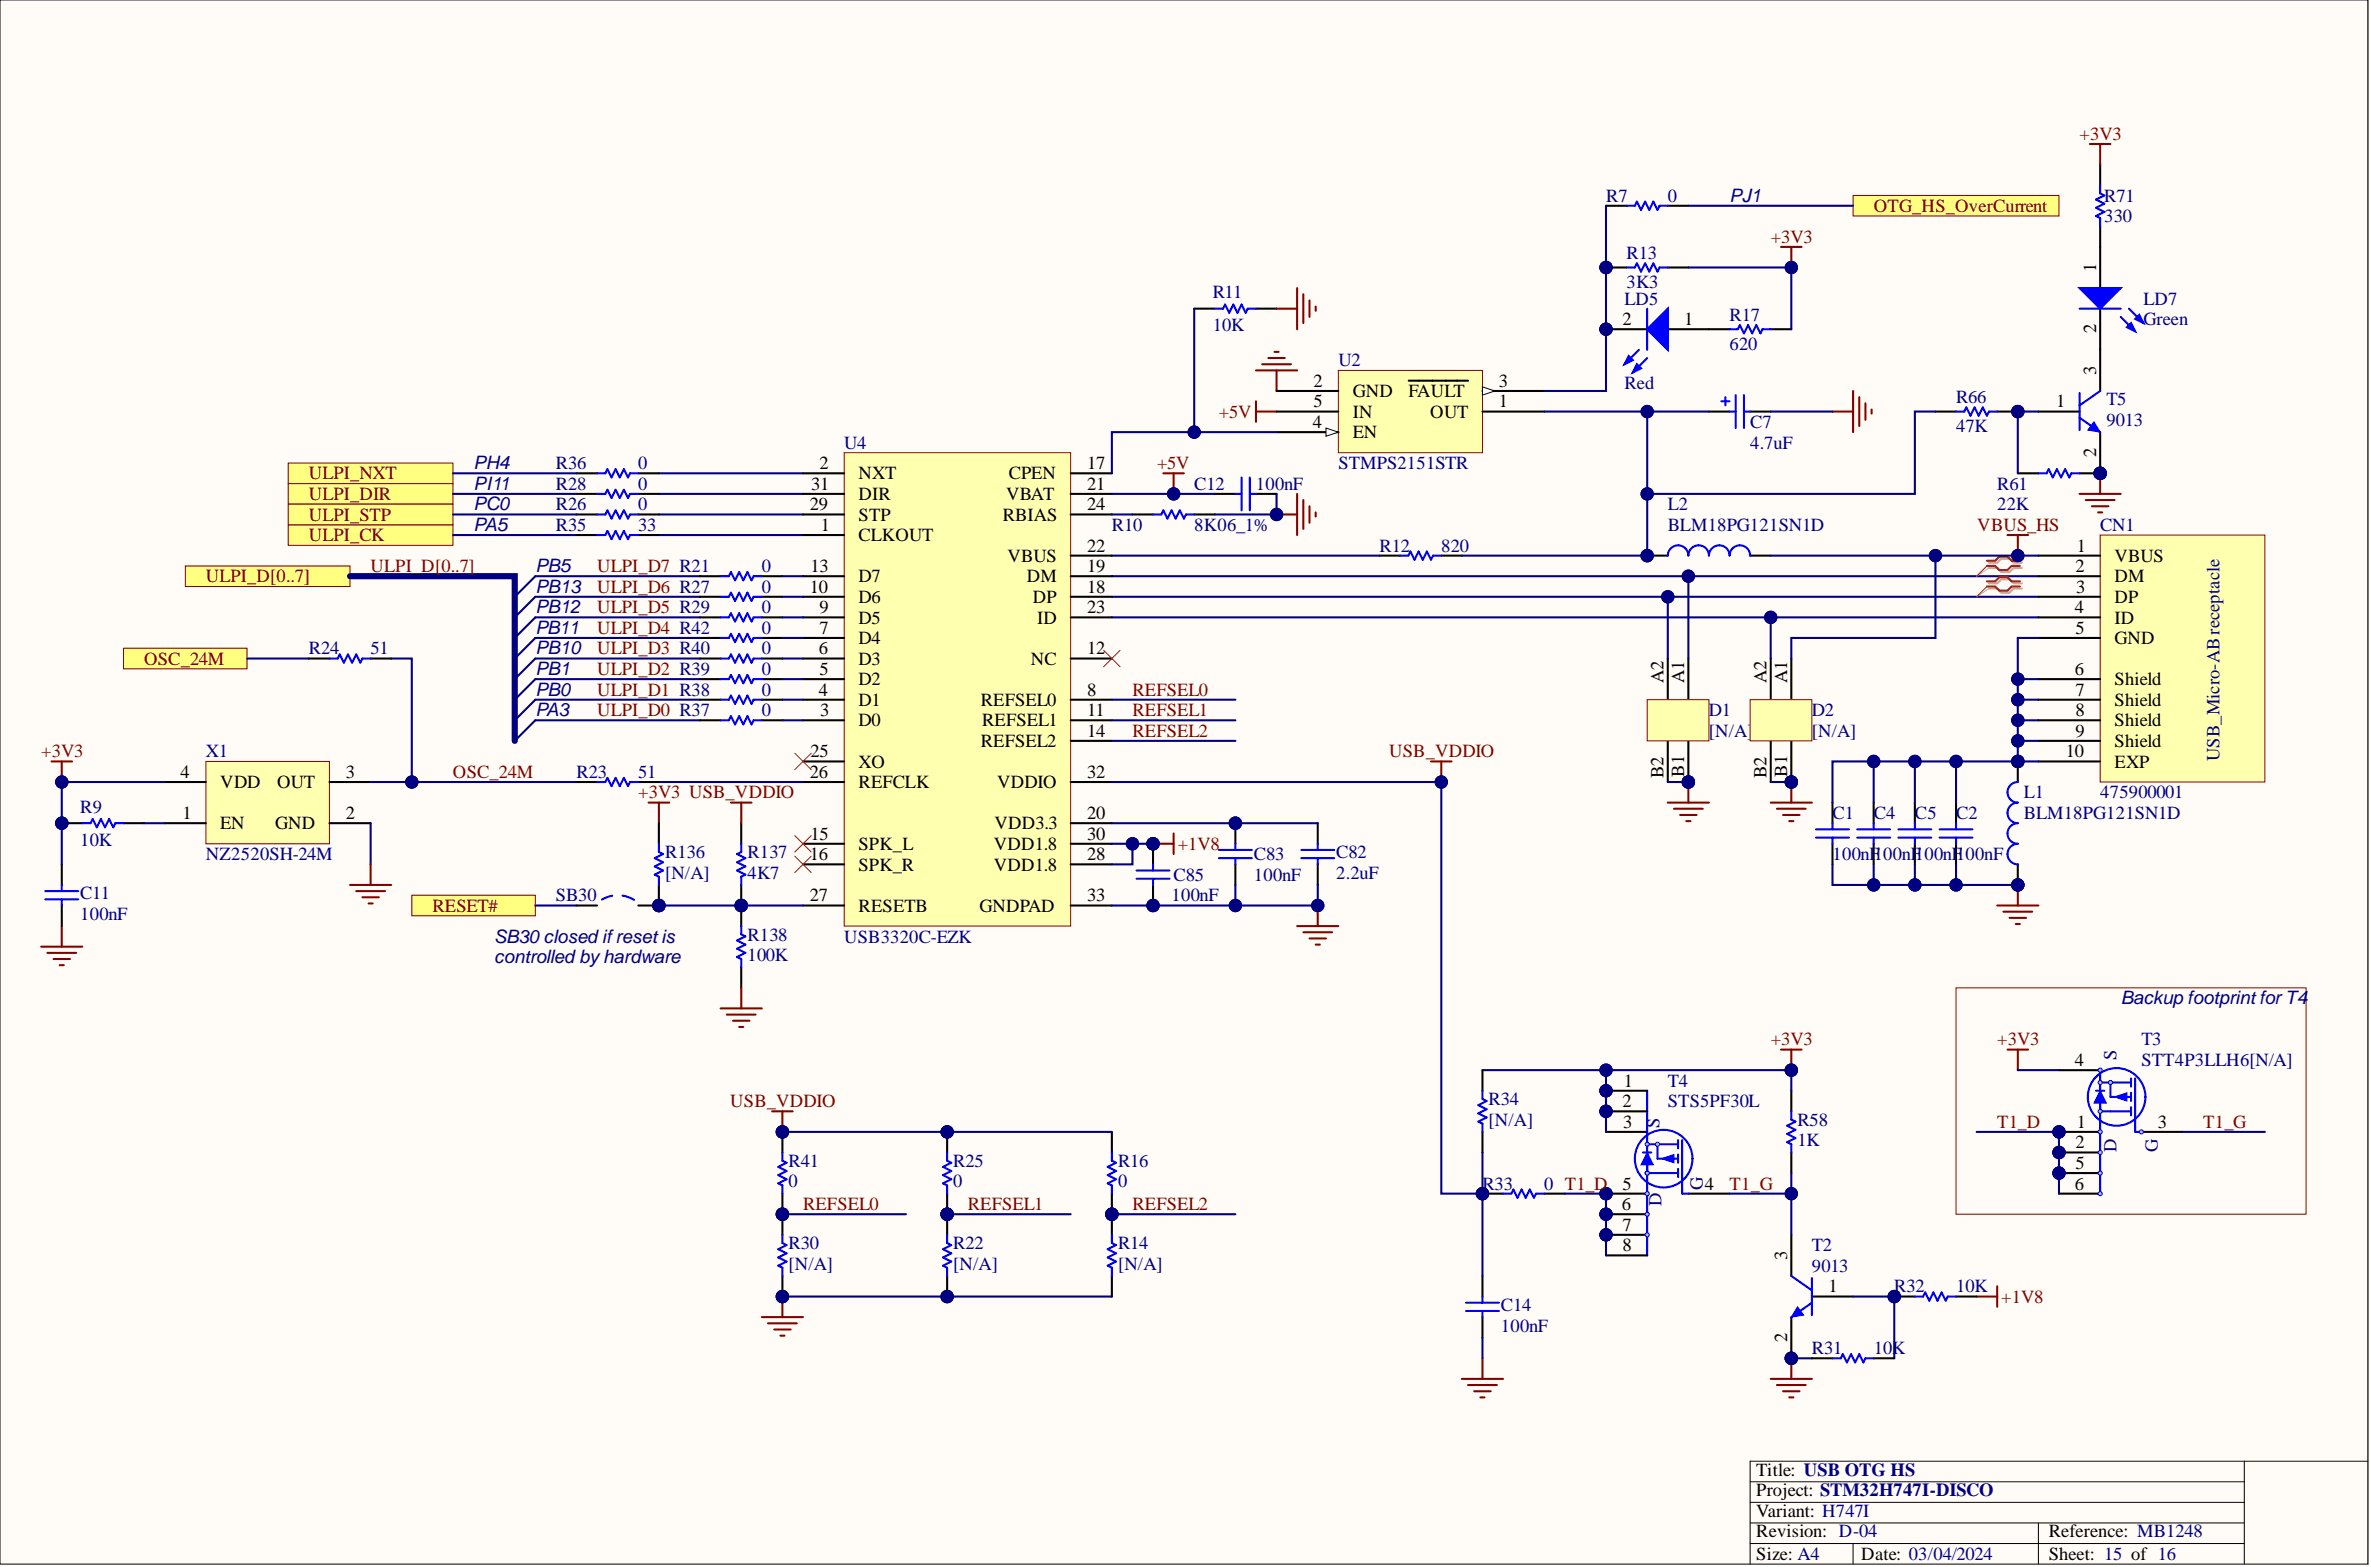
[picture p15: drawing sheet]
<svg xmlns="http://www.w3.org/2000/svg" width="292mm" height="193mm" viewBox="0 0 292 193" stroke-linecap="round" stroke-linejoin="round" font-family="sans-serif">
<defs><g id="words">
<g font-size="2.3" fill="#800000">
<text x="256.2" y="17.2">+3V3</text>
<text x="218.1" y="29.9">+3V3</text>
<text x="230.8" y="26.1">OTG_HS_OverCurrent</text>
<text x="150.2" y="51.4">+5V</text>
<text x="38" y="59">ULPI_NXT</text>
<text x="142.6" y="57.8">+5V</text>
<text x="38" y="61.6">ULPI_DIR</text>
<text x="38" y="64.1">ULPI_STP</text>
<text x="243.6" y="65.4">VBUS_HS</text>
<text x="25.4" y="71.7">ULPI_D[0..7]</text>
<text x="38" y="66.6">ULPI_CK</text>
<text x="45.7" y="70.5">ULPI_D[0..7]</text>
<text x="73.6" y="70.5">ULPI_D7 R21</text>
<text x="73.6" y="75.5">ULPI_D5 R29</text>
<text x="73.6" y="73">ULPI_D6 R27</text>
<text x="17.8" y="81.9">OSC_24M</text>
<text x="73.6" y="83.1">ULPI_D2 R39</text>
<text x="73.6" y="80.6">ULPI_D3 R40</text>
<text x="73.6" y="78.1">ULPI_D4 R42</text>
<text x="73.6" y="88.2">ULPI_D0 R37</text>
<text x="73.6" y="85.7">ULPI_D1 R38</text>
<text x="139.5" y="85.7">REFSEL0</text>
<text x="139.5" y="88.2">REFSEL1</text>
<text x="5.1" y="93.3">+3V3</text>
<text x="55.8" y="95.8">OSC_24M</text>
<text x="139.5" y="90.7">REFSEL2</text>
<text x="171.1" y="93.3">USB_VDDIO</text>
<text x="78.6" y="98.3">+3V3 USB_VDDIO</text>
<text x="145.1" y="104.7">+1V8</text>
<text x="53.3" y="112.3">RESET#</text>
<text x="218.1" y="128.7">+3V3</text>
<text x="246.1" y="128.7">+3V3</text>
<text x="90" y="136.3">USB_VDDIO</text>
<text x="246.1" y="138.9">T1_D</text>
<text x="271.4" y="138.9">T1_G</text>
<text x="98.9" y="149">REFSEL0</text>
<text x="119.2" y="149">REFSEL1</text>
<text x="139.5" y="149">REFSEL2</text>
<text x="213.1" y="146.5">T1_G</text>
<text x="246.6" y="160.4">+1V8</text>
</g>
<g font-size="2.3" fill="#000080">
<text x="197.9" y="24.8">R7</text>
<text x="205.5" y="24.8">0</text>
<text x="213.1" y="24.8">PJ1</text>
<text x="259.2" y="24.8">R71</text>
<text x="259.2" y="27.4">330</text>
<text x="200.4" y="31.9">R13</text>
<text x="200.4" y="35.5">3K3</text>
<text x="149.4" y="36.7">R11</text>
<text x="149.4" y="40.8">10K</text>
<text x="200.1" y="37.5">LD5</text>
<text x="213.1" y="39.5">R17</text>
<text x="264.1" y="37.5">LD7</text>
<text x="264.1" y="40">Green</text>
<text x="164.9" y="45.1">U2</text>
<text x="200.1" y="47.9">Red</text>
<text x="213.1" y="43.1">620</text>
<text x="215.6" y="52.7">C7</text>
<text x="241" y="49.7">R66</text>
<text x="241" y="53.2">47K</text>
<text x="259.5" y="49.9">T5</text>
<text x="259.5" y="52.5">9013</text>
<text x="58.3" y="57.8">PH4</text>
<text x="68.5" y="57.8">R36</text>
<text x="78.6" y="57.8">0</text>
<text x="104" y="55.2">U4</text>
<text x="164.9" y="57.8">STMPS2151STR</text>
<text x="215.6" y="55.2">4.7uF</text>
<text x="58.3" y="60.3">PI11</text>
<text x="58.3" y="62.8">PC0</text>
<text x="58.3" y="65.4">PA5</text>
<text x="68.5" y="65.4">R35</text>
<text x="68.5" y="60.3">R28</text>
<text x="68.5" y="62.8">R26</text>
<text x="78.6" y="65.4">33</text>
<text x="78.6" y="60.3">0</text>
<text x="78.6" y="62.8">0</text>
<text x="137" y="65.4">R10</text>
<text x="147.1" y="65.4">8K06_1%</text>
<text x="147.1" y="60.3">C12</text>
<text x="154.7" y="60.3">100nF</text>
<text x="205.5" y="62.8">L2</text>
<text x="205.5" y="65.4">BLM18PG121SN1D</text>
<text x="246.1" y="60.3">R61</text>
<text x="246.1" y="62.8">22K</text>
<text x="258.7" y="65.4">CN1</text>
<text x="66" y="70.5">PB5</text>
<text x="93.9" y="70.5">0</text>
<text x="170" y="67.9">R12</text>
<text x="177.6" y="67.9">820</text>
<text x="66" y="75.5">PB12</text>
<text x="66" y="73">PB13</text>
<text x="93.9" y="73">0</text>
<text x="93.9" y="75.5">0</text>
<text x="38" y="80.6">R24</text>
<text x="45.7" y="80.6">51</text>
<text x="66" y="83.1">PB1</text>
<text x="66" y="80.6">PB10</text>
<text x="66" y="78.1">PB11</text>
<text x="93.9" y="78.1">0</text>
<text x="93.9" y="80.6">0</text>
<text x="93.9" y="83.1">0</text>
<text x="66" y="88.2">PA3</text>
<text x="66" y="85.7">PB0</text>
<text x="93.9" y="85.7">0</text>
<text x="93.9" y="88.2">0</text>
<text x="210.5" y="88.2">D1</text>
<text x="223.2" y="88.2">D2</text>
<text x="25.4" y="93.3">X1</text>
<text x="71" y="95.8">R23</text>
<text x="78.6" y="95.8">51</text>
<text x="210.5" y="90.7">[N/A]</text>
<text x="223.2" y="90.7">[N/A]</text>
<text x="273.4" y="93.8" transform="rotate(-90 273.4 93.8)">USB_Micro-ABreceptacle</text>
<text x="9.9" y="100.1">R9</text>
<text x="225.8" y="100.9">C1</text>
<text x="230.8" y="100.9">C4</text>
<text x="235.9" y="100.9">C5</text>
<text x="241" y="100.9">C2</text>
<text x="249.3" y="98.3">L1</text>
<text x="249.3" y="100.9">BLM18PG121SN1D</text>
<text x="258.7" y="98.3">475900001</text>
<text x="9.9" y="104.2">10K</text>
<text x="25.4" y="105.9">NZ2520SH-24M</text>
<text x="81.9" y="105.7">R136</text>
<text x="92.1" y="105.7">R137</text>
<text x="154.5" y="105.9">C83</text>
<text x="164.6" y="105.7">C82</text>
<text x="225.8" y="105.9">100nF</text>
<text x="230.8" y="105.9">100nF</text>
<text x="235.9" y="105.9">100nF100nF</text>
<text x="9.9" y="110.7">C11</text>
<text x="9.9" y="113.3">100nF</text>
<text x="68.5" y="111">SB30</text>
<text x="81.9" y="108.2">[N/A]</text>
<text x="92.1" y="108.2">4K7</text>
<text x="144.3" y="111">100nF</text>
<text x="144.6" y="108.5">C85</text>
<text x="154.5" y="108.5">100nF</text>
<text x="164.6" y="108.2">2.2uF</text>
<text x="60.9" y="116.1">SB30 closedifresetis</text>
<text x="60.9" y="118.6">controlledbyhardware</text>
<text x="92.1" y="115.8">R138</text>
<text x="92.1" y="118.4">100K</text>
<text x="104" y="116.1">USB3320C-EZK</text>
<text x="261.3" y="123.7">Backup footprintforT4</text>
<text x="260.8" y="130.5" transform="rotate(-90 260.8 130.5)">S</text>
<text x="263.8" y="128.7">T3</text>
<text x="263.8" y="131.3">STT4P3LLH6[N/A]</text>
<text x="183.4" y="136.1">R34</text>
<text x="205.5" y="133.8">T4</text>
<text x="205.5" y="136.3">STS5PF30L</text>
<text x="97.2" y="143.7">R41</text>
<text x="117.4" y="143.7">R25</text>
<text x="137.7" y="143.7">R16</text>
<text x="183.4" y="138.6">[N/A]</text>
<text x="204.5" y="138.9" transform="rotate(-90 204.5 138.9)">S</text>
<text x="221.4" y="138.6">R58</text>
<text x="221.4" y="141.2">1K</text>
<text x="260.8" y="141.9" transform="rotate(-90 260.8 141.9)">D</text>
<text x="265.8" y="141.9" transform="rotate(-90 265.8 141.9)">G</text>
<text x="97.2" y="146.2">0</text>
<text x="117.4" y="146.2">0</text>
<text x="137.7" y="146.2">0</text>
<text x="182.6" y="146.5">R33</text>
<text x="190.2" y="146.5">0 T1_D</text>
<text x="204.7" y="148.5" transform="rotate(-90 204.7 148.5)">D</text>
<text x="209.8" y="146.5" transform="rotate(-90 209.8 146.5)">G</text>
<text x="97.2" y="153.8">R30</text>
<text x="117.4" y="153.8">R22</text>
<text x="137.7" y="153.8">R14</text>
<text x="223.2" y="154.1">T2</text>
<text x="97.2" y="156.4">[N/A]</text>
<text x="117.4" y="156.4">[N/A]</text>
<text x="137.7" y="156.4">[N/A]</text>
<text x="184.9" y="161.4">C14</text>
<text x="223.2" y="156.6">9013</text>
<text x="233.4" y="159.2">R32</text>
<text x="241" y="159.2">10K</text>
<text x="184.9" y="164">100nF</text>
<text x="223.2" y="166.8">R31</text>
<text x="230.8" y="166.8">10K</text>
</g>
<g font-size="2.3">
<text x="258.2" y="33.4" transform="rotate(-90 258.2 33.4)">1</text>
<text x="199.9" y="40">2</text>
<text x="207.5" y="40">1</text>
<text x="258.2" y="41.1" transform="rotate(-90 258.2 41.1)">2</text>
<text x="161.8" y="47.6">2</text>
<text x="184.7" y="47.6">3</text>
<text x="258.2" y="46.1" transform="rotate(-90 258.2 46.1)">3</text>
<text x="161.8" y="52.7">4</text>
<text x="161.8" y="50.2">5</text>
<text x="166.7" y="48.9">GND</text>
<text x="166.7" y="51.4">IN</text>
<text x="166.7" y="54">EN</text>
<text x="173.5" y="48.9">FAULT</text>
<text x="176.2" y="51.4">OUT</text>
<text x="184.7" y="50.2">1</text>
<text x="253.3" y="50.2">1</text>
<text x="101" y="57.8">2</text>
<text x="105.8" y="59">NXT</text>
<text x="124.3" y="59">CPEN</text>
<text x="133.9" y="57.8">17</text>
<text x="258.2" y="56.3" transform="rotate(-90 258.2 56.3)">2</text>
<text x="99.8" y="62.8">29</text>
<text x="99.9" y="60.3">31</text>
<text x="101.1" y="65.4">1</text>
<text x="105.8" y="61.6">DIR</text>
<text x="105.8" y="64.1">STP</text>
<text x="123.5" y="64.1">RBIAS</text>
<text x="124" y="61.6">VBAT</text>
<text x="133.9" y="60.3">21</text>
<text x="133.9" y="62.8">24</text>
<text x="99.9" y="70.5">13</text>
<text x="105.8" y="66.6">CLKOUT</text>
<text x="105.8" y="71.7">D7</text>
<text x="124.1" y="69.2">VBUS</text>
<text x="126.5" y="71.7">DM</text>
<text x="133.9" y="67.9">22</text>
<text x="133.9" y="70.5">19</text>
<text x="255.7" y="70.5">2</text>
<text x="255.9" y="67.9">1</text>
<text x="260.5" y="69.2">VBUS</text>
<text x="260.5" y="71.7">DM</text>
<text x="99.8" y="73">10</text>
<text x="101" y="75.5">9</text>
<text x="105.8" y="74.3">D6</text>
<text x="105.8" y="76.8">D5</text>
<text x="127.3" y="74.3">DP</text>
<text x="127.8" y="76.8">ID</text>
<text x="133.9" y="75.5">23</text>
<text x="133.9" y="73">18</text>
<text x="255.6" y="75.5">4</text>
<text x="255.8" y="73">3</text>
<text x="260.5" y="74.3">DP</text>
<text x="260.5" y="76.8">ID</text>
<text x="100.9" y="80.6">6</text>
<text x="101" y="78.1">7</text>
<text x="101" y="83.1">5</text>
<text x="105.8" y="79.3">D4</text>
<text x="105.8" y="81.9">D3</text>
<text x="127" y="81.9">NC</text>
<text x="133.9" y="80.6">12</text>
<text x="255.6" y="83.1">6</text>
<text x="255.7" y="78.1">5</text>
<text x="260.5" y="79.3">GND</text>
<text x="100.9" y="85.7">4</text>
<text x="101" y="88.2">3</text>
<text x="105.8" y="84.4">D2</text>
<text x="105.8" y="86.9">D1</text>
<text x="105.8" y="89.5">D0</text>
<text x="120.8" y="86.9">REFSEL0</text>
<text x="121" y="89.5">REFSEL1</text>
<text x="133.9" y="85.7">8</text>
<text x="133.9" y="88.2">11</text>
<text x="205" y="84.1" transform="rotate(-90 205 84.1)">A2</text>
<text x="207.5" y="84.1" transform="rotate(-90 207.5 84.1)">A1</text>
<text x="217.6" y="84.1" transform="rotate(-90 217.6 84.1)">A2</text>
<text x="220.2" y="84.1" transform="rotate(-90 220.2 84.1)">A1</text>
<text x="255.7" y="85.7">7</text>
<text x="255.7" y="88.2">8</text>
<text x="260.5" y="84.4">Shield</text>
<text x="260.5" y="86.9">Shield</text>
<text x="260.5" y="89.5">Shield</text>
<text x="22.2" y="95.8">4</text>
<text x="42.6" y="95.8">3</text>
<text x="99.8" y="95.8">26</text>
<text x="99.9" y="93.3">25</text>
<text x="105.8" y="94.5">XO</text>
<text x="120.8" y="92">REFSEL2</text>
<text x="133.9" y="90.7">14</text>
<text x="133.9" y="95.8">32</text>
<text x="205" y="95.8" transform="rotate(-90 205 95.8)">B2</text>
<text x="207.5" y="95.6" transform="rotate(-90 207.5 95.6)">B1</text>
<text x="217.6" y="95.8" transform="rotate(-90 217.6 95.8)">B2</text>
<text x="220.2" y="95.6" transform="rotate(-90 220.2 95.6)">B1</text>
<text x="254.5" y="93.3">10</text>
<text x="255.7" y="90.7">9</text>
<text x="260.5" y="92">Shield</text>
<text x="260.5" y="94.5">EXP</text>
<text x="22.5" y="100.9">1</text>
<text x="27.1" y="97.1">VDD</text>
<text x="34.2" y="97.1">OUT</text>
<text x="42.6" y="100.9">2</text>
<text x="105.8" y="97.1">REFCLK</text>
<text x="122.9" y="97.1">VDDIO</text>
<text x="133.9" y="100.9">20</text>
<text x="27.1" y="102.1">EN</text>
<text x="33.9" y="102.1">GND</text>
<text x="99.8" y="105.9">16</text>
<text x="99.9" y="103.4">15</text>
<text x="105.8" y="107.2">SPK_R</text>
<text x="105.8" y="104.7">SPK_L</text>
<text x="122.4" y="104.7">VDD1.8</text>
<text x="122.4" y="107.2">VDD1.8</text>
<text x="122.5" y="102.1">VDD3.3</text>
<text x="133.9" y="103.4">30</text>
<text x="133.9" y="105.9">28</text>
<text x="99.8" y="111">27</text>
<text x="105.8" y="112.3">RESETB</text>
<text x="120.7" y="112.3">GNDPAD</text>
<text x="133.9" y="111">33</text>
<text x="255.6" y="131.3">4</text>
<text x="199.9" y="136.3">2</text>
<text x="200.1" y="133.8">1</text>
<text x="200" y="138.9">3</text>
<text x="255.7" y="144">5</text>
<text x="255.7" y="141.4">2</text>
<text x="255.9" y="138.9">1</text>
<text x="265.8" y="138.9">3</text>
<text x="199.8" y="149">6</text>
<text x="199.9" y="146.5">5</text>
<text x="210" y="146.5">4</text>
<text x="255.6" y="146.5">6</text>
<text x="199.9" y="151.6">7</text>
<text x="199.9" y="154.1">8</text>
<text x="220.2" y="155.1" transform="rotate(-90 220.2 155.1)">3</text>
<text x="225.3" y="159.2">1</text>
<text x="220.2" y="165.2" transform="rotate(-90 220.2 165.2)">2</text>
<text x="216.4" y="181.7">Title: USB OTG HS</text>
<text x="216.4" y="184.3">Project: STM32H747I-DISCO</text>
<text x="216.4" y="189.3">Revision: D-04</text>
<text x="216.4" y="186.8">Variant: H747I</text>
<text x="252.4" y="189.3">Reference: MB1248</text>
<text x="216.4" y="192.1">Size: A4</text>
<text x="229.3" y="192.1">Date: 03/04/2024</text>
<text x="252.4" y="192.1">Sheet: 15 of 16</text>
</g>
</g></defs>
<path d="M0 0h291.7v192.6h-291.7z" fill-rule="evenodd" fill="#fffcf8"/>
<path d="M0 0h291.7v192.6h-291.7z" fill="none" stroke="#000" stroke-width=".12"/>
<path d="M0 0h291.7v192.6h-291.7z" fill-rule="evenodd" fill="#fffcf8"/>
<path d="M0 0h291.7v192.6h-291.7zM276.5 179.9v12.7M291.7 179.9h-76.1v12.7M215.6 182.5h60.9M215.6 185h60.9M215.6 190.1h60.9M215.6 187.5h60.9M228.3 190.1v2.5M251.1 187.5v5.1" fill="none" stroke="#000" stroke-width=".12"/>
<path d="M22.8 69.7h20.3v2.5h-20.3z" fill-rule="evenodd" fill="#ffff80"/>
<path d="M22.8 69.7h20.3v2.5h-20.3z" fill="none" stroke="#800000" stroke-width=".12"/>
<path d="M35.5 64.6h20.3v2.6h-20.3z" fill-rule="evenodd" fill="#ffff80"/>
<path d="M35.5 64.6h20.3v2.6h-20.3z" fill="none" stroke="#800000" stroke-width=".12"/>
<path d="M43.1 71h20.3v20.2" fill="none" stroke="#000080" stroke-width=".76"/>
<path d="M66 71l-2.6 2.5M66 73.5l-2.6 2.5M66 76l-2.6 2.6M66 78.6l-2.6 2.5" fill="none" stroke="#000080" stroke-width=".25"/>
<path d="M35.5 59.6h20.3v2.5h-20.3z" fill-rule="evenodd" fill="#ffff80"/>
<path d="M35.5 59.6h20.3v2.5h-20.3z" fill="none" stroke="#800000" stroke-width=".12"/>
<path d="M35.5 57h20.3v2.6h-20.3z" fill-rule="evenodd" fill="#ffff80"/>
<path d="M35.5 57h20.3v2.6h-20.3z" fill="none" stroke="#800000" stroke-width=".12"/>
<path d="M35.5 62.1h20.3v2.5h-20.3z" fill-rule="evenodd" fill="#ffff80"/>
<path d="M35.5 62.1h20.3v2.5h-20.3z" fill="none" stroke="#800000" stroke-width=".12"/>
<path d="M154.7 49.4v2.5M154.7 50.7h2.6M154.7 45.6h5.1M155.5 44.9h3.5M156.3 44.1h2M157 43.3h.5M157.3 45.6v2.5" fill="none" stroke="#800000" stroke-width=".25"/>
<circle cx="197.9" cy="32.9" r=".76" fill="#000080"/>
<circle cx="197.9" cy="32.9" r=".76" fill="none" stroke="#000080" stroke-width=".12"/>
<path d="M197.9 32.9h2.5" fill="none" stroke="#000" stroke-width=".25"/>
<circle cx="197.9" cy="32.9" r=".76" fill="#000080"/>
<circle cx="197.9" cy="32.9" r=".76" fill="none" stroke="#000080" stroke-width=".12"/>
<path d="M205.5 32.9h2.5" fill="none" stroke="#000" stroke-width=".25"/>
<path d="M200.4 32.9h1l.3-.5 .5 1 .5-1 .5 1 .5-1 .5 1 .3-.5h1" fill="none" stroke="#00f" stroke-width=".25"/>
<path d="M225.8 50.7h2.5M228.3 48.1v5.1M229.1 48.9v3.6M229.8 49.7v2M230.6 50.4v.5" fill="none" stroke="#800000" stroke-width=".25"/>
<circle cx="197.9" cy="40.5" r=".76" fill="#000080"/>
<circle cx="197.9" cy="40.5" r=".76" fill="none" stroke="#000080" stroke-width=".12"/>
<path d="M197.9 40.5h5M205.5 40.5h5" fill="none" stroke="#000" stroke-width=".25"/>
<circle cx="197.9" cy="40.5" r=".76" fill="#000080"/>
<circle cx="197.9" cy="40.5" r=".76" fill="none" stroke="#000080" stroke-width=".12"/>
<path d="M202.9 40.5l2.6-2.5v5.1z" fill="#00f"/>
<path d="M201.9 43.1l-1.8 1.8M202.9 40.5l2.6-2.5v5.1zM202.9 44.1l-1.7 1.8" fill="none" stroke="#00f" stroke-width=".25"/>
<path d="M200.6 43.8l.6 .5-1.1 .6z" fill="#00f"/>
<path d="M200.6 43.8l.6 .5-1.1 .6z" fill="none" stroke="#00f" stroke-width=".25"/>
<path d="M201.7 44.9l.5 .5-1 .5z" fill="#00f"/>
<path d="M202.9 38v5.1M201.7 44.9l.5 .5-1 .5zM213.1 40.5h1l.2-.5 .6 1.1 .5-1.1 .5 1.1 .5-1.1 .5 1.1 .2-.6h1" fill="none" stroke="#00f" stroke-width=".25"/>
<path d="M210.5 40.5h2.6M218.1 40.5h2.6" fill="none" stroke="#000" stroke-width=".25"/>
<path d="M208 32.9h12.7v7.6" fill="none" stroke="#000080" stroke-width=".25"/>
<circle cx="220.7" cy="32.9" r=".76" fill="#000080"/>
<circle cx="220.7" cy="32.9" r=".76" fill="none" stroke="#000080" stroke-width=".12"/>
<path d="M246.1 111.5h5M246.8 112.3h3.6M247.6 113h2M248.3 113.8h.5M248.6 109v2.5" fill="none" stroke="#800000" stroke-width=".25"/>
<circle cx="248.6" cy="109" r=".76" fill="#000080"/>
<circle cx="248.6" cy="109" r=".76" fill="none" stroke="#000080" stroke-width=".12"/>
<path d="M210.5 50.7h2.6M215.6 50.7h2.5" fill="none" stroke="#000" stroke-width=".25"/>
<path d="M212.1 49.4h1M212.6 48.9v1M213.1 50.7h.7M213.8 48.7v4M214.9 50.7h.7M214.9 48.7v4" fill="none" stroke="#00f" stroke-width=".25"/>
<path d="M218.1 50.7h7.7" fill="none" stroke="#000080" stroke-width=".25"/>
<path d="M157.3 63.4h2.5M159.8 60.8v5.1M160.6 61.6v3.5M161.3 62.3v2.1M162.1 63.1v.5" fill="none" stroke="#800000" stroke-width=".25"/>
<circle cx="157.3" cy="63.4" r=".76" fill="#000080"/>
<circle cx="157.3" cy="63.4" r=".76" fill="none" stroke="#000080" stroke-width=".12"/>
<path d="M137 71h114.1" fill="none" stroke="#000080" stroke-width=".25"/>
<circle cx="208" cy="71" r=".76" fill="#000080"/>
<circle cx="208" cy="71" r=".76" fill="none" stroke="#000080" stroke-width=".12"/>
<path d="M137 73.5h114.1" fill="none" stroke="#000080" stroke-width=".25"/>
<circle cx="205.5" cy="73.5" r=".76" fill="#000080"/>
<circle cx="205.5" cy="73.5" r=".76" fill="none" stroke="#000080" stroke-width=".12"/>
<path d="M137 76h114.1" fill="none" stroke="#000080" stroke-width=".25"/>
<circle cx="218.1" cy="76" r=".76" fill="#000080"/>
<circle cx="218.1" cy="76" r=".76" fill="none" stroke="#000080" stroke-width=".12"/>
<path d="M258.7 65.9h20.3v30.4h-20.3z" fill-rule="evenodd" fill="#ffffb0"/>
<path d="M258.7 65.9h20.3v30.4h-20.3z" fill="none" stroke="#800000" stroke-width=".12"/>
<path d="M251.1 68.4h7.6M251.1 71h7.6M251.1 73.5h7.6M251.1 76h7.6M251.1 78.6h7.6M251.1 83.6h7.6M251.1 86.2h7.6M251.1 88.7h7.6M251.1 91.2h7.6M251.1 93.8h7.6" fill="none" stroke="#000" stroke-width=".25"/>
<path d="M247.3 65.9h2.6M248.6 65.9v2.5" fill="none" stroke="#800000" stroke-width=".25"/>
<circle cx="248.6" cy="68.4" r=".76" fill="#000080"/>
<circle cx="248.6" cy="68.4" r=".76" fill="none" stroke="#000080" stroke-width=".12"/>
<path d="M159.8 114h5.1M160.6 114.8h3.5M161.3 115.6h2.1M162.1 116.3h.5M162.3 111.5v2.5" fill="none" stroke="#800000" stroke-width=".25"/>
<circle cx="162.3" cy="111.5" r=".76" fill="#000080"/>
<circle cx="162.3" cy="111.5" r=".76" fill="none" stroke="#000080" stroke-width=".12"/>
<path d="M66 76h20.2M66 73.5h20.2M137 68.4h33M66 81.1l-2.6 2.5M66 83.6l-2.6 2.6M66 86.2l-2.6 2.5M66 88.7l-2.6 2.5" fill="none" stroke="#000080" stroke-width=".25"/>
<path d="M147.1 38h2.6M154.7 38h2.6M258.7 20.3v2.5M258.7 27.9v7.6M258.7 38v5.1M170 68.4h2.5M177.6 68.4h2.5" fill="none" stroke="#000" stroke-width=".25"/>
<path d="M149.7 38h1l.2-.5 .5 1 .5-1 .5 1 .6-1 .5 1 .2-.5h1M258.7 22.8v1l.5 .3-1 .5 1 .5-1 .5 1 .5-1 .5 .5 .3v1M172.5 68.4h1l.3-.5 .5 1 .5-1 .5 1 .5-1 .5 1 .2-.5h1.1" fill="none" stroke="#00f" stroke-width=".25"/>
<path d="M157.3 38h2.5M159.8 35.5v5M160.6 36.2v3.6M161.3 37v2M162.1 37.8v.5" fill="none" stroke="#800000" stroke-width=".25"/>
<path d="M256.2 35.5h5.1l-2.6 2.5z" fill="#00f"/>
<path d="M256.2 35.5h5.1l-2.6 2.5zM261.3 39l1.7 1.8M262.3 38l1.8 1.8" fill="none" stroke="#00f" stroke-width=".25"/>
<path d="M262 40.3l.5-.5 .5 1z" fill="#00f"/>
<path d="M262 40.3l.5-.5 .5 1z" fill="none" stroke="#00f" stroke-width=".25"/>
<path d="M263 39.3l.6-.5 .5 1z" fill="#00f"/>
<path d="M256.2 38h5.1M263 39.3l.6-.5 .5 1z" fill="none" stroke="#00f" stroke-width=".25"/>
<path d="M258.7 58.3v2.5M256.2 60.8h5.1M257 61.6h3.5M257.7 62.3h2M258.5 63.1h.5" fill="none" stroke="#800000" stroke-width=".25"/>
<circle cx="258.7" cy="58.3" r=".76" fill="#000080"/>
<circle cx="258.7" cy="58.3" r=".76" fill="none" stroke="#000080" stroke-width=".12"/>
<circle cx="248.6" cy="50.7" r=".76" fill="#000080"/>
<circle cx="248.6" cy="50.7" r=".76" fill="none" stroke="#000080" stroke-width=".12"/>
<path d="M238.4 50.7h2.6M246.1 50.7h2.5" fill="none" stroke="#000" stroke-width=".25"/>
<circle cx="248.6" cy="50.7" r=".76" fill="#000080"/>
<circle cx="248.6" cy="50.7" r=".76" fill="none" stroke="#000080" stroke-width=".12"/>
<path d="M241 50.7h1l.2-.5 .6 1 .5-1 .5 1 .5-1 .5 1 .2-.5h1.1" fill="none" stroke="#00f" stroke-width=".25"/>
<circle cx="258.7" cy="58.3" r=".76" fill="#000080"/>
<circle cx="258.7" cy="58.3" r=".76" fill="none" stroke="#000080" stroke-width=".12"/>
<path d="M248.6 58.3h2.5M256.2 58.3h2.5" fill="none" stroke="#000" stroke-width=".25"/>
<circle cx="258.7" cy="58.3" r=".76" fill="#000080"/>
<circle cx="258.7" cy="58.3" r=".76" fill="none" stroke="#000080" stroke-width=".12"/>
<g fill="none" stroke="#00f" stroke-width=".25">
<path d="M251.1 58.3h1l.3-.5 .5 1 .5-1 .5 1 .5-1 .5 1 .3-.5h1M223.7 103.1h4.1M223.7 102.1h4.1M225.8 101.4v.7M225.8 103.1v.8M228.8 103.1h4.1M228.8 102.1h4.1M230.8 101.4v.7M230.8 103.1v.8M233.9 103.1h4M233.9 102.1h4M235.9 101.4v.7"/>
<path d="M235.9 103.1v.8M238.9 103.1h4.1M238.9 102.1h4.1M241 101.4v.7M241 103.1v.8"/>
</g>
<path d="M225.8 98.8v2.6M230.8 98.8v2.6M235.9 98.8v2.6M241 98.8v2.6M225.8 103.9v2.5M230.8 103.9v2.5M235.9 103.9v2.5M241 103.9v2.5" fill="none" stroke="#000" stroke-width=".25"/>
<path d="M235.9 106.4v2.6" fill="none" stroke="#000080" stroke-width=".25"/>
<circle cx="235.9" cy="109" r=".76" fill="#000080"/>
<circle cx="235.9" cy="109" r=".76" fill="none" stroke="#000080" stroke-width=".12"/>
<path d="M230.8 106.4v2.6" fill="none" stroke="#000080" stroke-width=".25"/>
<circle cx="230.8" cy="109" r=".76" fill="#000080"/>
<circle cx="230.8" cy="109" r=".76" fill="none" stroke="#000080" stroke-width=".12"/>
<path d="M241 106.4v2.6" fill="none" stroke="#000080" stroke-width=".25"/>
<circle cx="241" cy="109" r=".76" fill="#000080"/>
<circle cx="241" cy="109" r=".76" fill="none" stroke="#000080" stroke-width=".12"/>
<path d="M241 93.8v5" fill="none" stroke="#000080" stroke-width=".25"/>
<circle cx="241" cy="93.8" r=".76" fill="#000080"/>
<circle cx="241" cy="93.8" r=".76" fill="none" stroke="#000080" stroke-width=".12"/>
<path d="M230.8 93.8v5" fill="none" stroke="#000080" stroke-width=".25"/>
<circle cx="230.8" cy="93.8" r=".76" fill="#000080"/>
<circle cx="230.8" cy="93.8" r=".76" fill="none" stroke="#000080" stroke-width=".12"/>
<path d="M235.9 93.8v5" fill="none" stroke="#000080" stroke-width=".25"/>
<circle cx="235.9" cy="93.8" r=".76" fill="#000080"/>
<circle cx="235.9" cy="93.8" r=".76" fill="none" stroke="#000080" stroke-width=".12"/>
<path d="M50.7 110.2h15.3v2.6h-15.3z" fill-rule="evenodd" fill="#ffff80"/>
<path d="M50.7 110.2h15.3v2.6h-15.3z" fill="none" stroke="#800000" stroke-width=".12"/>
<path d="M55.8 65.9h15.2M81.2 65.9h17.7M248.6 83.6h2.5" fill="none" stroke="#000080" stroke-width=".25"/>
<circle cx="248.6" cy="83.6" r=".76" fill="#000080"/>
<circle cx="248.6" cy="83.6" r=".76" fill="none" stroke="#000080" stroke-width=".12"/>
<path d="M248.6 86.2h2.5" fill="none" stroke="#000080" stroke-width=".25"/>
<circle cx="248.6" cy="86.2" r=".76" fill="#000080"/>
<circle cx="248.6" cy="86.2" r=".76" fill="none" stroke="#000080" stroke-width=".12"/>
<path d="M248.6 88.7h2.5" fill="none" stroke="#000080" stroke-width=".25"/>
<circle cx="248.6" cy="88.7" r=".76" fill="#000080"/>
<circle cx="248.6" cy="88.7" r=".76" fill="none" stroke="#000080" stroke-width=".12"/>
<path d="M248.6 91.2h2.5" fill="none" stroke="#000080" stroke-width=".25"/>
<circle cx="248.6" cy="91.2" r=".76" fill="#000080"/>
<circle cx="248.6" cy="91.2" r=".76" fill="none" stroke="#000080" stroke-width=".12"/>
<circle cx="258.7" cy="58.3" r=".76" fill="#000080"/>
<circle cx="258.7" cy="58.3" r=".76" fill="none" stroke="#000080" stroke-width=".12"/>
<path d="M251.1 50.7h5.1M258.7 43.1v5M258.7 53.2v5.1" fill="none" stroke="#000" stroke-width=".25"/>
<circle cx="258.7" cy="58.3" r=".76" fill="#000080"/>
<circle cx="258.7" cy="58.3" r=".76" fill="none" stroke="#000080" stroke-width=".12"/>
<path d="M256.2 51.4l2.5 1.8M256.2 48.4v4.6M258.7 48.1l-2.5 1.8" fill="none" stroke="#00f" stroke-width=".25"/>
<path d="M258 51.9l.7 1.3-1.5-.2z" fill="#00f"/>
<path d="M258 51.9l.7 1.3-1.5-.2z" fill="none" stroke="#00f" stroke-width=".12"/>
<path d="M251.1 50.7h-2.5v7.6" fill="none" stroke="#000080" stroke-width=".25"/>
<circle cx="248.6" cy="50.7" r=".76" fill="#000080"/>
<circle cx="248.6" cy="50.7" r=".76" fill="none" stroke="#000080" stroke-width=".12"/>
<circle cx="208" cy="96.3" r=".76" fill="#000080"/>
<circle cx="208" cy="96.3" r=".76" fill="none" stroke="#000080" stroke-width=".12"/>
<path d="M205.5 81.1v5.1M208 81.1v5.1M208 91.2v5.1" fill="none" stroke="#000" stroke-width=".25"/>
<circle cx="208" cy="96.3" r=".76" fill="#000080"/>
<circle cx="208" cy="96.3" r=".76" fill="none" stroke="#000080" stroke-width=".12"/>
<path d="M205.5 91.2v5.1" fill="none" stroke="#000" stroke-width=".25"/>
<path d="M202.9 86.2h7.6v5h-7.6z" fill-rule="evenodd" fill="#ffffb0"/>
<path d="M202.9 86.2h7.6v5h-7.6z" fill="none" stroke="#800000" stroke-width=".12"/>
<circle cx="220.7" cy="96.3" r=".76" fill="#000080"/>
<circle cx="220.7" cy="96.3" r=".76" fill="none" stroke="#000080" stroke-width=".12"/>
<path d="M218.1 81.1v5.1M220.7 81.1v5.1M220.7 91.2v5.1" fill="none" stroke="#000" stroke-width=".25"/>
<circle cx="220.7" cy="96.3" r=".76" fill="#000080"/>
<circle cx="220.7" cy="96.3" r=".76" fill="none" stroke="#000080" stroke-width=".12"/>
<path d="M218.1 91.2v5.1" fill="none" stroke="#000" stroke-width=".25"/>
<path d="M215.6 86.2h7.6v5h-7.6z" fill-rule="evenodd" fill="#ffffb0"/>
<path d="M215.6 86.2h7.6v5h-7.6z" fill="none" stroke="#800000" stroke-width=".12"/>
<path d="M208 71v10.1" fill="none" stroke="#000080" stroke-width=".25"/>
<circle cx="208" cy="71" r=".76" fill="#000080"/>
<circle cx="208" cy="71" r=".76" fill="none" stroke="#000080" stroke-width=".12"/>
<path d="M205.5 73.5v7.6" fill="none" stroke="#000080" stroke-width=".25"/>
<circle cx="205.5" cy="73.5" r=".76" fill="#000080"/>
<circle cx="205.5" cy="73.5" r=".76" fill="none" stroke="#000080" stroke-width=".12"/>
<path d="M205.5 96.3h2.5" fill="none" stroke="#000080" stroke-width=".25"/>
<circle cx="208" cy="96.3" r=".76" fill="#000080"/>
<circle cx="208" cy="96.3" r=".76" fill="none" stroke="#000080" stroke-width=".12"/>
<path d="M205.5 98.8h5M206.2 99.6h3.6M208 96.3v2.5M207 100.4h2M207.7 101.1h.6" fill="none" stroke="#800000" stroke-width=".25"/>
<circle cx="208" cy="96.3" r=".76" fill="#000080"/>
<circle cx="208" cy="96.3" r=".76" fill="none" stroke="#000080" stroke-width=".12"/>
<path d="M238.4 68.4v10.2h-17.7v2.5" fill="none" stroke="#000080" stroke-width=".25"/>
<circle cx="238.4" cy="68.4" r=".76" fill="#000080"/>
<circle cx="238.4" cy="68.4" r=".76" fill="none" stroke="#000080" stroke-width=".12"/>
<path d="M218.1 76v5.1" fill="none" stroke="#000080" stroke-width=".25"/>
<circle cx="218.1" cy="76" r=".76" fill="#000080"/>
<circle cx="218.1" cy="76" r=".76" fill="none" stroke="#000080" stroke-width=".12"/>
<path d="M218.1 96.3h2.6" fill="none" stroke="#000080" stroke-width=".25"/>
<circle cx="220.7" cy="96.3" r=".76" fill="#000080"/>
<circle cx="220.7" cy="96.3" r=".76" fill="none" stroke="#000080" stroke-width=".12"/>
<path d="M218.1 98.8h5.1M218.9 99.6h3.6M220.7 96.3v2.5M219.7 100.4h2M220.4 101.1h.5" fill="none" stroke="#800000" stroke-width=".25"/>
<circle cx="220.7" cy="96.3" r=".76" fill="#000080"/>
<circle cx="220.7" cy="96.3" r=".76" fill="none" stroke="#000080" stroke-width=".12"/>
<path d="M219.4 30.4h2.6M220.7 30.4v2.5" fill="none" stroke="#800000" stroke-width=".25"/>
<circle cx="220.7" cy="32.9" r=".76" fill="#000080"/>
<circle cx="220.7" cy="32.9" r=".76" fill="none" stroke="#000080" stroke-width=".12"/>
<path d="M257.5 17.7h2.5M258.7 17.7v2.6" fill="none" stroke="#800000" stroke-width=".25"/>
<path d="M164.9 45.6h17.7v10.2h-17.7z" fill-rule="evenodd" fill="#ffffb0"/>
<path d="M164.9 45.6h17.7v10.2h-17.7z" fill="none" stroke="#800000" stroke-width=".12"/>
<path d="M157.3 48.1h7.6M157.3 50.7h7.6M157.3 53.2h7.6" fill="none" stroke="#000" stroke-width=".25"/>
<path d="M163.4 52.7l1.5 .5-1.5 .5z" fill="#f8fcff"/>
<path d="M163.4 52.7l1.5 .5-1.5 .5z" fill="none" stroke="#000" stroke-width=".12"/>
<path d="M182.6 50.7h7.6M182.6 48.1h7.6" fill="none" stroke="#000" stroke-width=".25"/>
<path d="M182.6 47.6l1.6 .5-1.6 .6z" fill="#f8fcff"/>
<path d="M182.6 47.6l1.6 .5-1.6 .6z" fill="none" stroke="#000" stroke-width=".12"/>
<path d="M173.5 46.9h7.4" fill="none" stroke="#000" stroke-width=".25"/>
<path d="M147.1 38v15.2h10.2" fill="none" stroke="#000080" stroke-width=".25"/>
<circle cx="147.1" cy="53.2" r=".76" fill="#000080"/>
<circle cx="147.1" cy="53.2" r=".76" fill="none" stroke="#000080" stroke-width=".12"/>
<path d="M228.3 24.1h25.4v2.5h-25.4z" fill-rule="evenodd" fill="#ffff80"/>
<path d="M228.3 24.1h25.4v2.5h-25.4z" fill="none" stroke="#800000" stroke-width=".12"/>
<path d="M197.9 25.3h2.5M205.5 25.3h2.5" fill="none" stroke="#000" stroke-width=".25"/>
<path d="M200.4 25.3h1l.3-.5 .5 1 .5-1 .5 1 .5-1 .5 1 .3-.5h1" fill="none" stroke="#00f" stroke-width=".25"/>
<path d="M197.9 25.3v22.8h-7.7M208 25.3h20.3" fill="none" stroke="#000080" stroke-width=".25"/>
<circle cx="197.9" cy="32.9" r=".76" fill="#000080"/>
<circle cx="197.9" cy="32.9" r=".76" fill="none" stroke="#000080" stroke-width=".12"/>
<circle cx="197.9" cy="40.5" r=".76" fill="#000080"/>
<circle cx="197.9" cy="40.5" r=".76" fill="none" stroke="#000080" stroke-width=".12"/>
<path d="M238.4 50.7h-2.5v10.1h-33v7.6h-22.8M66 78.6h20.2M66 71h20.2M66 81.1h20.2M66 83.6h20.2M66 86.2h20.2M66 88.7h20.2" fill="none" stroke="#000080" stroke-width=".25"/>
<path d="M245 69.3h1.1l.5-.5h1l.5 .5h1M245 69.9h1.1l.5 .6h1l.5-.6h1M245 71.8h1.1l.5-.5h1l.5 .5h1M245 72.5h1.1l.5 .5h1l.5-.5h1" fill="none" stroke="#d0a19e" stroke-width=".25"/>
<path d="M245 69.9l-1.5 1.1M245 72.5l-1.5 1" fill="none" stroke="#d0a19e" stroke-width=".12"/>
<path d="M244.8 69.1h1l.5-.5h1l.5 .5h1M244.8 69.7h1l.5 .5h1l.5-.5h1M244.8 71.6h1l.5-.5h1l.5 .5h1M244.8 72.2h1l.5 .5h1l.5-.5h1" fill="none" stroke="#f00" stroke-width=".25"/>
<path d="M244.8 69.7l-1.3 1.3M244.8 72.2l-1.3 1.3" fill="none" stroke="#f00" stroke-width=".12"/>
<circle cx="202.9" cy="60.8" r=".76" fill="#000080"/>
<circle cx="202.9" cy="60.8" r=".76" fill="none" stroke="#000080" stroke-width=".12"/>
<circle cx="202.9" cy="68.4" r=".76" fill="#000080"/>
<circle cx="202.9" cy="68.4" r=".76" fill="none" stroke="#000080" stroke-width=".12"/>
<path d="M190.2 50.7h20.3" fill="none" stroke="#000080" stroke-width=".25"/>
<circle cx="202.9" cy="50.7" r=".76" fill="#000080"/>
<circle cx="202.9" cy="50.7" r=".76" fill="none" stroke="#000080" stroke-width=".12"/>
<path d="M182.6 157.1v2.6M182.6 162.2v2.5" fill="none" stroke="#000" stroke-width=".25"/>
<path d="M182.6 159.7v.7M180.6 161.4h4.1M180.6 160.4h4.1M182.6 161.4v.8" fill="none" stroke="#00f" stroke-width=".25"/>
<circle cx="152.2" cy="101.4" r=".76" fill="#000080"/>
<circle cx="152.2" cy="101.4" r=".76" fill="none" stroke="#000080" stroke-width=".12"/>
<path d="M152.2 101.4v2.5" fill="none" stroke="#000" stroke-width=".25"/>
<circle cx="152.2" cy="101.4" r=".76" fill="#000080"/>
<circle cx="152.2" cy="101.4" r=".76" fill="none" stroke="#000080" stroke-width=".12"/>
<path d="M152.2 106.4v2.6" fill="none" stroke="#000" stroke-width=".25"/>
<path d="M150.2 105.7h4M150.2 104.7h4M152.2 103.9v.8M152.2 105.7v.7" fill="none" stroke="#00f" stroke-width=".25"/>
<circle cx="142" cy="103.9" r=".76" fill="#000080"/>
<circle cx="142" cy="103.9" r=".76" fill="none" stroke="#000080" stroke-width=".12"/>
<circle cx="142" cy="111.5" r=".76" fill="#000080"/>
<circle cx="142" cy="111.5" r=".76" fill="none" stroke="#000080" stroke-width=".12"/>
<path d="M142 103.9v2.5" fill="none" stroke="#000" stroke-width=".25"/>
<circle cx="142" cy="103.9" r=".76" fill="#000080"/>
<circle cx="142" cy="103.9" r=".76" fill="none" stroke="#000080" stroke-width=".12"/>
<path d="M142 109v2.5" fill="none" stroke="#000" stroke-width=".25"/>
<circle cx="142" cy="111.5" r=".76" fill="#000080"/>
<circle cx="142" cy="111.5" r=".76" fill="none" stroke="#000080" stroke-width=".12"/>
<path d="M73.6 65.9h1l.2-.5 .5 1 .5-1 .6 1 .5-1 .5 1 .2-.5h1M140 108.2h4.1M140 107.2h4.1M142 106.4v.8M142 108.2v.8" fill="none" stroke="#00f" stroke-width=".25"/>
<path d="M71 65.9h2.6M78.6 65.9h2.6" fill="none" stroke="#000" stroke-width=".25"/>
<circle cx="91.3" cy="111.5" r=".76" fill="#000080"/>
<circle cx="91.3" cy="111.5" r=".76" fill="none" stroke="#000080" stroke-width=".12"/>
<path d="M91.3 101.4v2.5M91.3 109v2.5" fill="none" stroke="#000" stroke-width=".25"/>
<circle cx="91.3" cy="111.5" r=".76" fill="#000080"/>
<circle cx="91.3" cy="111.5" r=".76" fill="none" stroke="#000080" stroke-width=".12"/>
<path d="M91.3 103.9v1l-.5 .3 1 .5-1 .5 1 .5-1 .5 1 .5-.5 .3v1" fill="none" stroke="#00f" stroke-width=".25"/>
<path d="M81.2 58.3h17.7M81.2 60.8h17.7M81.2 63.4h17.7M66 111.5h5" fill="none" stroke="#000080" stroke-width=".25"/>
<path d="M104 55.8h27.9v58.2h-27.9z" fill-rule="evenodd" fill="#ffffb0"/>
<path d="M104 55.8h27.9v58.2h-27.9z" fill="none" stroke="#800000" stroke-width=".12"/>
<g fill="none" stroke="#000" stroke-width=".25">
<path d="M71 58.3h2.6M78.6 58.3h2.6M98.9 58.3h5.1M131.9 58.3h5.1M71 60.8h2.6M71 63.4h2.6M78.6 60.8h2.6M78.6 63.4h2.6M86.2 76h2.6M86.2 73.5h2.6M86.2 71h2.6M86.2 78.6h2.6"/>
<path d="M93.9 76h2.5M93.9 73.5h2.5M93.9 71h2.5M93.9 78.6h2.5M98.9 76h5.1M98.9 73.5h5.1M98.9 71h5.1M98.9 60.8h5.1M98.9 63.4h5.1M98.9 65.9h5.1M98.9 78.6h5.1M131.9 68.4h5.1"/>
<path d="M131.9 76h5.1M131.9 73.5h5.1M131.9 71h5.1M131.9 60.8h5.1M131.9 63.4h5.1M139.5 63.4h2.5M147.1 63.4h2.6M86.2 86.2h2.6M86.2 81.1h2.6M86.2 83.6h2.6M86.2 88.7h2.6M93.9 86.2h2.5"/>
<path d="M93.9 81.1h2.5M93.9 83.6h2.5M93.9 88.7h2.5M98.9 86.2h5.1M98.9 81.1h5.1M98.9 83.6h5.1M98.9 88.7h5.1M98.9 93.8h5.1M98.9 96.3h5.1M131.9 86.2h5.1M131.9 81.1h5.1M131.9 88.7h5.1"/>
<path d="M131.9 96.3h5.1M131.9 91.2h5.1M98.9 111.5h5.1M98.9 103.9h5.1M98.9 106.4h5.1M131.9 111.5h5.1M131.9 103.9h5.1M131.9 101.4h5.1M131.9 106.4h5.1"/>
</g>
<path d="M73.6 58.3h1l.2-.5 .5 1 .5-1 .6 1 .5-1 .5 1 .2-.5h1M73.6 60.8h1l.2-.5 .5 1 .5-1 .6 1 .5-1 .5 1 .2-.5h1M73.6 63.4h1l.2-.6 .5 1.1 .5-1.1 .6 1.1 .5-1.1 .5 1.1 .2-.5h1M88.8 71h1l.2-.5 .6 1 .5-1 .5 1 .5-1 .5 1 .2-.5h1.1M88.8 73.5h1l.2-.5 .6 1 .5-1 .5 1 .5-1 .5 1 .2-.5h1.1M88.8 76h1l.2-.5 .6 1 .5-1 .5 1 .5-1 .5 1 .2-.5h1.1M88.8 78.6h1l.2-.5 .6 1 .5-1 .5 1 .5-1 .5 1 .2-.5h1.1M142 63.4h1.1l.2-.6 .5 1.1 .5-1.1 .5 1.1 .5-1.1 .6 1.1 .2-.5h1M88.8 81.1h1l.2-.5 .6 1 .5-1 .5 1 .5-1 .5 1 .2-.5h1.1M88.8 83.6h1l.2-.5 .6 1 .5-1 .5 1 .5-1 .5 1 .2-.5h1.1M88.8 86.2h1l.2-.5 .6 1 .5-1 .5 1 .5-1 .5 1 .2-.5h1.1M88.8 88.7h1l.2-.5 .6 1 .5-1 .5 1 .5-1 .5 1 .2-.5h1.1" fill="none" stroke="#00f" stroke-width=".25"/>
<path d="M55.8 58.3h15.2M55.8 60.8h15.2M55.8 63.4h15.2M96.4 71h2.5M96.4 73.5h2.5M96.4 76h2.5M96.4 78.6h2.5M96.4 81.1h2.5M96.4 83.6h2.5M96.4 86.2h2.5M96.4 88.7h2.5" fill="none" stroke="#000080" stroke-width=".25"/>
<path d="M97.9 102.9l2 2M97.9 105.4l2 2.1M99.9 102.9l-2 2M99.9 105.4l-2 2.1" fill="none" stroke="#f00" stroke-width=".12"/>
<circle cx="96.4" cy="139.4" r=".76" fill="#000080"/>
<circle cx="96.4" cy="139.4" r=".76" fill="none" stroke="#000080" stroke-width=".12"/>
<circle cx="96.4" cy="149.5" r=".76" fill="#000080"/>
<circle cx="96.4" cy="149.5" r=".76" fill="none" stroke="#000080" stroke-width=".12"/>
<path d="M96.4 139.4v2.5" fill="none" stroke="#000" stroke-width=".25"/>
<circle cx="96.4" cy="139.4" r=".76" fill="#000080"/>
<circle cx="96.4" cy="139.4" r=".76" fill="none" stroke="#000080" stroke-width=".12"/>
<path d="M96.4 147v2.5" fill="none" stroke="#000" stroke-width=".25"/>
<circle cx="96.4" cy="149.5" r=".76" fill="#000080"/>
<circle cx="96.4" cy="149.5" r=".76" fill="none" stroke="#000080" stroke-width=".12"/>
<path d="M96.4 141.9v1l.5 .3-1 .5 1 .5-1 .5 1 .5-1 .5 .5 .3v1" fill="none" stroke="#00f" stroke-width=".25"/>
<circle cx="116.7" cy="139.4" r=".76" fill="#000080"/>
<circle cx="116.7" cy="139.4" r=".76" fill="none" stroke="#000080" stroke-width=".12"/>
<circle cx="116.7" cy="149.5" r=".76" fill="#000080"/>
<circle cx="116.7" cy="149.5" r=".76" fill="none" stroke="#000080" stroke-width=".12"/>
<path d="M116.7 139.4v2.5" fill="none" stroke="#000" stroke-width=".25"/>
<circle cx="116.7" cy="139.4" r=".76" fill="#000080"/>
<circle cx="116.7" cy="139.4" r=".76" fill="none" stroke="#000080" stroke-width=".12"/>
<path d="M116.7 147v2.5" fill="none" stroke="#000" stroke-width=".25"/>
<circle cx="116.7" cy="149.5" r=".76" fill="#000080"/>
<circle cx="116.7" cy="149.5" r=".76" fill="none" stroke="#000080" stroke-width=".12"/>
<path d="M116.7 141.9v1l.5 .3-1 .5 1 .5-1 .5 1 .5-1 .5 .5 .3v1" fill="none" stroke="#00f" stroke-width=".25"/>
<circle cx="137" cy="149.5" r=".76" fill="#000080"/>
<circle cx="137" cy="149.5" r=".76" fill="none" stroke="#000080" stroke-width=".12"/>
<path d="M137 139.4v2.5M137 147v2.5" fill="none" stroke="#000" stroke-width=".25"/>
<circle cx="137" cy="149.5" r=".76" fill="#000080"/>
<circle cx="137" cy="149.5" r=".76" fill="none" stroke="#000080" stroke-width=".12"/>
<path d="M137 141.9v1l.5 .3-1 .5 1 .5-1 .5 1 .5-1 .5 .5 .3v1" fill="none" stroke="#00f" stroke-width=".25"/>
<path d="M96.4 159.7v2.5M93.9 162.2h5M94.6 163h3.6M95.4 163.7h2M96.1 164.5h.5" fill="none" stroke="#800000" stroke-width=".25"/>
<circle cx="96.4" cy="159.7" r=".76" fill="#000080"/>
<circle cx="96.4" cy="159.7" r=".76" fill="none" stroke="#000080" stroke-width=".12"/>
<path d="M96.4 149.5h15.2" fill="none" stroke="#000080" stroke-width=".25"/>
<circle cx="96.4" cy="149.5" r=".76" fill="#000080"/>
<circle cx="96.4" cy="149.5" r=".76" fill="none" stroke="#000080" stroke-width=".12"/>
<path d="M116.7 149.5h15.2" fill="none" stroke="#000080" stroke-width=".25"/>
<circle cx="116.7" cy="149.5" r=".76" fill="#000080"/>
<circle cx="116.7" cy="149.5" r=".76" fill="none" stroke="#000080" stroke-width=".12"/>
<path d="M137 149.5h15.2" fill="none" stroke="#000080" stroke-width=".25"/>
<circle cx="137" cy="149.5" r=".76" fill="#000080"/>
<circle cx="137" cy="149.5" r=".76" fill="none" stroke="#000080" stroke-width=".12"/>
<path d="M136 80.1l2 2M138 80.1l-2 2" fill="none" stroke="#f00" stroke-width=".12"/>
<path d="M137 86.2h15.2M137 88.7h15.2M137 91.2h15.2" fill="none" stroke="#000080" stroke-width=".25"/>
<path d="M142 103.9h2.6M144.6 102.6v2.6M180.1 169.8h5.1M180.9 170.6h3.5M181.6 171.3h2M182.4 172.1h.5M182.6 167.3v2.5" fill="none" stroke="#800000" stroke-width=".25"/>
<circle cx="142" cy="103.9" r=".76" fill="#000080"/>
<circle cx="142" cy="103.9" r=".76" fill="none" stroke="#000080" stroke-width=".12"/>
<path d="M137 103.9h5" fill="none" stroke="#000080" stroke-width=".25"/>
<circle cx="142" cy="103.9" r=".76" fill="#000080"/>
<circle cx="142" cy="103.9" r=".76" fill="none" stroke="#000080" stroke-width=".12"/>
<circle cx="139.5" cy="103.9" r=".76" fill="#000080"/>
<circle cx="139.5" cy="103.9" r=".76" fill="none" stroke="#000080" stroke-width=".12"/>
<path d="M139.5 103.9v2.5h-2.5" fill="none" stroke="#000080" stroke-width=".25"/>
<circle cx="139.5" cy="103.9" r=".76" fill="#000080"/>
<circle cx="139.5" cy="103.9" r=".76" fill="none" stroke="#000080" stroke-width=".12"/>
<path d="M152.2 109v2.5" fill="none" stroke="#000080" stroke-width=".25"/>
<circle cx="152.2" cy="111.5" r=".76" fill="#000080"/>
<circle cx="152.2" cy="111.5" r=".76" fill="none" stroke="#000080" stroke-width=".12"/>
<path d="M182.6 164.7v2.6" fill="none" stroke="#000080" stroke-width=".25"/>
<path d="M149.7 60.8h2.5M154.7 60.8h2.6" fill="none" stroke="#000" stroke-width=".25"/>
<path d="M153 58.8v4M154 58.8v4M152.2 60.8h.8M154 60.8h.7" fill="none" stroke="#00f" stroke-width=".25"/>
<path d="M143.3 58.3h2.6M144.6 58.3v2.5" fill="none" stroke="#800000" stroke-width=".25"/>
<circle cx="144.6" cy="60.8" r=".76" fill="#000080"/>
<circle cx="144.6" cy="60.8" r=".76" fill="none" stroke="#000080" stroke-width=".12"/>
<path d="M137 60.8h12.7M137 63.4h2.5" fill="none" stroke="#000080" stroke-width=".25"/>
<circle cx="144.6" cy="60.8" r=".76" fill="#000080"/>
<circle cx="144.6" cy="60.8" r=".76" fill="none" stroke="#000080" stroke-width=".12"/>
<path d="M157.3 60.8v2.6h-7.6" fill="none" stroke="#000080" stroke-width=".25"/>
<circle cx="157.3" cy="63.4" r=".76" fill="#000080"/>
<circle cx="157.3" cy="63.4" r=".76" fill="none" stroke="#000080" stroke-width=".12"/>
<path d="M147.1 53.2h-10.1v5.1" fill="none" stroke="#000080" stroke-width=".25"/>
<circle cx="147.1" cy="53.2" r=".76" fill="#000080"/>
<circle cx="147.1" cy="53.2" r=".76" fill="none" stroke="#000080" stroke-width=".12"/>
<path d="M202.9 50.7v10.1" fill="none" stroke="#000080" stroke-width=".25"/>
<circle cx="202.9" cy="50.7" r=".76" fill="#000080"/>
<circle cx="202.9" cy="50.7" r=".76" fill="none" stroke="#000080" stroke-width=".12"/>
<circle cx="202.9" cy="60.8" r=".76" fill="#000080"/>
<circle cx="202.9" cy="60.8" r=".76" fill="none" stroke="#000080" stroke-width=".12"/>
<path d="M97.9 92.8l2 2M99.9 92.8l-2 2" fill="none" stroke="#f00" stroke-width=".12"/>
<path d="M25.4 93.8h15.2v10.1h-15.2z" fill-rule="evenodd" fill="#ffffb0"/>
<path d="M25.4 93.8h15.2v10.1h-15.2z" fill="none" stroke="#800000" stroke-width=".12"/>
<path d="M20.3 96.3h5.1M40.6 96.3h5.1M20.3 101.4h5.1M40.6 101.4h5.1" fill="none" stroke="#000" stroke-width=".25"/>
<path d="M5.1 116.6h5M5.8 117.3h3.6M6.6 118.1h2M7.4 118.9h.5M7.6 114v2.6" fill="none" stroke="#800000" stroke-width=".25"/>
<path d="M45.7 101.4v5" fill="none" stroke="#000080" stroke-width=".25"/>
<circle cx="7.6" cy="101.4" r=".76" fill="#000080"/>
<circle cx="7.6" cy="101.4" r=".76" fill="none" stroke="#000080" stroke-width=".12"/>
<path d="M7.6 101.4h2.5M15.2 101.4h2.6" fill="none" stroke="#000" stroke-width=".25"/>
<circle cx="7.6" cy="101.4" r=".76" fill="#000080"/>
<circle cx="7.6" cy="101.4" r=".76" fill="none" stroke="#000080" stroke-width=".12"/>
<path d="M10.1 101.4h1.1l.2-.5 .5 1 .5-1 .5 1 .5-1 .6 1 .2-.5h1" fill="none" stroke="#00f" stroke-width=".25"/>
<path d="M17.8 101.4h2.5" fill="none" stroke="#000080" stroke-width=".25"/>
<path d="M6.3 93.8h2.6M7.6 93.8v2.5" fill="none" stroke="#800000" stroke-width=".25"/>
<circle cx="7.6" cy="96.3" r=".76" fill="#000080"/>
<circle cx="7.6" cy="96.3" r=".76" fill="none" stroke="#000080" stroke-width=".12"/>
<path d="M15.2 79.8h15.2v2.6h-15.2z" fill-rule="evenodd" fill="#ffff80"/>
<path d="M15.2 79.8h15.2v2.6h-15.2z" fill="none" stroke="#800000" stroke-width=".12"/>
<path d="M43.1 109h5.1M43.9 109.7h3.5M44.6 110.5h2.1M45.4 111.3h.5M45.7 106.4v2.6" fill="none" stroke="#800000" stroke-width=".25"/>
<path d="M48.2 81.1h2.5v15.2" fill="none" stroke="#000080" stroke-width=".25"/>
<circle cx="50.7" cy="96.3" r=".76" fill="#000080"/>
<circle cx="50.7" cy="96.3" r=".76" fill="none" stroke="#000080" stroke-width=".12"/>
<path d="M30.4 81.1h7.6M81.2 96.3h17.7" fill="none" stroke="#000080" stroke-width=".25"/>
<path d="M219.4 129.3h2.6M220.7 129.3v2.5" fill="none" stroke="#800000" stroke-width=".25"/>
<circle cx="220.7" cy="131.8" r=".76" fill="#000080"/>
<circle cx="220.7" cy="131.8" r=".76" fill="none" stroke="#000080" stroke-width=".12"/>
<circle cx="182.6" cy="147" r=".76" fill="#000080"/>
<circle cx="182.6" cy="147" r=".76" fill="none" stroke="#000080" stroke-width=".12"/>
<path d="M182.6 147h2.6" fill="none" stroke="#000" stroke-width=".25"/>
<circle cx="182.6" cy="147" r=".76" fill="#000080"/>
<circle cx="182.6" cy="147" r=".76" fill="none" stroke="#000080" stroke-width=".12"/>
<path d="M190.2 147h2.6" fill="none" stroke="#000" stroke-width=".25"/>
<path d="M185.2 147h1l.2-.5 .5 1 .6-1 .5 1 .5-1 .5 1 .2-.5h1" fill="none" stroke="#00f" stroke-width=".25"/>
<circle cx="197.9" cy="147" r=".76" fill="#000080"/>
<circle cx="197.9" cy="147" r=".76" fill="none" stroke="#000080" stroke-width=".12"/>
<circle cx="197.9" cy="149.5" r=".76" fill="#000080"/>
<circle cx="197.9" cy="149.5" r=".76" fill="none" stroke="#000080" stroke-width=".12"/>
<circle cx="197.9" cy="152.1" r=".76" fill="#000080"/>
<circle cx="197.9" cy="152.1" r=".76" fill="none" stroke="#000080" stroke-width=".12"/>
<circle cx="197.9" cy="136.9" r=".76" fill="#000080"/>
<circle cx="197.9" cy="136.9" r=".76" fill="none" stroke="#000080" stroke-width=".12"/>
<circle cx="197.9" cy="134.3" r=".76" fill="#000080"/>
<circle cx="197.9" cy="134.3" r=".76" fill="none" stroke="#000080" stroke-width=".12"/>
<path d="M197.9 139.4h5M197.9 147h5M208 147h5.1" fill="none" stroke="#000" stroke-width=".25"/>
<path d="M207.2 146.5v.5h.8" fill="none" stroke="#00f" stroke-width=".25"/>
<circle cx="197.9" cy="147" r=".76" fill="#000080"/>
<circle cx="197.9" cy="147" r=".76" fill="none" stroke="#000080" stroke-width=".12"/>
<g fill="none" stroke="#00f" stroke-width=".25">
<path d="M202.9 134.3v6.6M202.9 141.9v2.6M204.2 140.9v1.8h2.5M204.2 144.5h2.5M206.7 140.4v1M206.7 142.2v1M206.7 144v1M207.2 140.4v6.1"/>
<circle cx="205" cy="142.7" r="3.5"/>
</g>
<circle cx="202.9" cy="144.5" r=".25" fill="#c0c0c0"/>
<circle cx="202.9" cy="144.5" r=".25" fill="none" stroke="#00f" stroke-width=".12"/>
<path d="M202.9 140.9h3.8M204.2 144.5h-1.3v10.1" fill="none" stroke="#00f" stroke-width=".25"/>
<circle cx="202.9" cy="140.9" r=".25" fill="#c0c0c0"/>
<circle cx="202.9" cy="140.9" r=".25" fill="none" stroke="#00f" stroke-width=".12"/>
<circle cx="202.9" cy="144.5" r=".25" fill="#c0c0c0"/>
<circle cx="202.9" cy="144.5" r=".25" fill="none" stroke="#00f" stroke-width=".12"/>
<circle cx="204.2" cy="140.9" r=".25" fill="#c0c0c0"/>
<circle cx="204.2" cy="140.9" r=".25" fill="none" stroke="#00f" stroke-width=".12"/>
<path d="M202.9 141.2v3" fill="none" stroke="#00f" stroke-width=".25"/>
<path d="M204.7 142.7l1.5-.5v1z" fill="#00f"/>
<path d="M204.7 142.7l1.5-.5v1z" fill="none" stroke="#00f" stroke-width=".12"/>
<path d="M202.4 141.9h1" fill="none" stroke="#00f" stroke-width=".25"/>
<path d="M202.9 141.9l.8 1.5h-1.5z" fill="#00f"/>
<path d="M202.9 141.9l.8 1.5h-1.5z" fill="none" stroke="#00f" stroke-width=".12"/>
<path d="M197.9 149.5h5" fill="none" stroke="#000" stroke-width=".25"/>
<circle cx="197.9" cy="149.5" r=".76" fill="#000080"/>
<circle cx="197.9" cy="149.5" r=".76" fill="none" stroke="#000080" stroke-width=".12"/>
<path d="M197.9 152.1h5" fill="none" stroke="#000" stroke-width=".25"/>
<circle cx="197.9" cy="152.1" r=".76" fill="#000080"/>
<circle cx="197.9" cy="152.1" r=".76" fill="none" stroke="#000080" stroke-width=".12"/>
<path d="M197.9 154.6h5" fill="none" stroke="#000" stroke-width=".25"/>
<circle cx="202.9" cy="147" r=".25" fill="#c0c0c0"/>
<circle cx="202.9" cy="147" r=".25" fill="none" stroke="#00f" stroke-width=".12"/>
<circle cx="202.9" cy="149.5" r=".25" fill="#c0c0c0"/>
<circle cx="202.9" cy="149.5" r=".25" fill="none" stroke="#00f" stroke-width=".12"/>
<circle cx="202.9" cy="152.1" r=".25" fill="#c0c0c0"/>
<circle cx="202.9" cy="152.1" r=".25" fill="none" stroke="#00f" stroke-width=".12"/>
<path d="M197.9 136.9h5" fill="none" stroke="#000" stroke-width=".25"/>
<circle cx="197.9" cy="136.9" r=".76" fill="#000080"/>
<circle cx="197.9" cy="136.9" r=".76" fill="none" stroke="#000080" stroke-width=".12"/>
<path d="M197.9 134.3h5" fill="none" stroke="#000" stroke-width=".25"/>
<circle cx="197.9" cy="134.3" r=".76" fill="#000080"/>
<circle cx="197.9" cy="134.3" r=".76" fill="none" stroke="#000080" stroke-width=".12"/>
<circle cx="220.7" cy="167.3" r=".76" fill="#000080"/>
<circle cx="220.7" cy="167.3" r=".76" fill="none" stroke="#000080" stroke-width=".12"/>
<path d="M220.7 152.1v5M223.2 159.7h5.1M220.7 162.2v5.1" fill="none" stroke="#000" stroke-width=".25"/>
<circle cx="220.7" cy="167.3" r=".76" fill="#000080"/>
<circle cx="220.7" cy="167.3" r=".76" fill="none" stroke="#000080" stroke-width=".12"/>
<path d="M220.7 157.1l2.5 1.8M223.2 157.4v4.5M223.2 160.4l-2.5 1.8" fill="none" stroke="#00f" stroke-width=".25"/>
<path d="M221.4 160.9l.8 1-1.5 .3z" fill="#00f"/>
<path d="M221.4 160.9l.8 1-1.5 .3z" fill="none" stroke="#00f" stroke-width=".12"/>
<path d="M243.5 159.7h2.6M246.1 158.4v2.5M218.1 169.8h5.1M218.9 170.6h3.6M219.7 171.3h2M220.4 172.1h.5M220.7 167.3v2.5" fill="none" stroke="#800000" stroke-width=".25"/>
<circle cx="220.7" cy="167.3" r=".76" fill="#000080"/>
<circle cx="220.7" cy="167.3" r=".76" fill="none" stroke="#000080" stroke-width=".12"/>
<path d="M220.7 134.3v2.6M220.7 141.9v2.6" fill="none" stroke="#000" stroke-width=".25"/>
<path d="M220.7 136.9v1l.5 .2-1 .5 1 .5-1 .5 1 .5-1 .6 .5 .2v1" fill="none" stroke="#00f" stroke-width=".25"/>
<path d="M220.7 144.5v2.5h-7.6" fill="none" stroke="#000080" stroke-width=".25"/>
<circle cx="220.7" cy="147" r=".76" fill="#000080"/>
<circle cx="220.7" cy="147" r=".76" fill="none" stroke="#000080" stroke-width=".12"/>
<path d="M220.7 167.3h2.5" fill="none" stroke="#000080" stroke-width=".25"/>
<circle cx="220.7" cy="167.3" r=".76" fill="#000080"/>
<circle cx="220.7" cy="167.3" r=".76" fill="none" stroke="#000080" stroke-width=".12"/>
<path d="M228.3 159.7h5.1v7.6" fill="none" stroke="#000080" stroke-width=".25"/>
<circle cx="233.4" cy="159.7" r=".76" fill="#000080"/>
<circle cx="233.4" cy="159.7" r=".76" fill="none" stroke="#000080" stroke-width=".12"/>
<circle cx="233.4" cy="159.7" r=".76" fill="#000080"/>
<circle cx="233.4" cy="159.7" r=".76" fill="none" stroke="#000080" stroke-width=".12"/>
<path d="M233.4 159.7h2.5" fill="none" stroke="#000" stroke-width=".25"/>
<circle cx="233.4" cy="159.7" r=".76" fill="#000080"/>
<circle cx="233.4" cy="159.7" r=".76" fill="none" stroke="#000080" stroke-width=".12"/>
<path d="M241 159.7h2.5M223.2 167.3h2.6M230.8 167.3h2.6" fill="none" stroke="#000" stroke-width=".25"/>
<path d="M235.9 159.7h1l.3-.5 .5 1 .5-1 .5 1 .5-1 .5 1 .3-.5h1M225.8 167.3h1l.2-.5 .5 1 .5-1 .5 1 .6-1 .5 1 .2-.5h1" fill="none" stroke="#00f" stroke-width=".25"/>
<path d="M220.7 147v5.1" fill="none" stroke="#000080" stroke-width=".25"/>
<circle cx="220.7" cy="147" r=".76" fill="#000080"/>
<circle cx="220.7" cy="147" r=".76" fill="none" stroke="#000080" stroke-width=".12"/>
<path d="M192.8 147h5.1v7.6" fill="none" stroke="#000080" stroke-width=".25"/>
<circle cx="197.9" cy="152.1" r=".76" fill="#000080"/>
<circle cx="197.9" cy="152.1" r=".76" fill="none" stroke="#000080" stroke-width=".12"/>
<circle cx="197.9" cy="149.5" r=".76" fill="#000080"/>
<circle cx="197.9" cy="149.5" r=".76" fill="none" stroke="#000080" stroke-width=".12"/>
<circle cx="197.9" cy="147" r=".76" fill="#000080"/>
<circle cx="197.9" cy="147" r=".76" fill="none" stroke="#000080" stroke-width=".12"/>
<path d="M182.6 131.8h15.3" fill="none" stroke="#000080" stroke-width=".25"/>
<circle cx="197.9" cy="131.8" r=".76" fill="#000080"/>
<circle cx="197.9" cy="131.8" r=".76" fill="none" stroke="#000080" stroke-width=".12"/>
<path d="M220.7 131.8v2.5" fill="none" stroke="#000080" stroke-width=".25"/>
<circle cx="220.7" cy="131.8" r=".76" fill="#000080"/>
<circle cx="220.7" cy="131.8" r=".76" fill="none" stroke="#000080" stroke-width=".12"/>
<path d="M220.7 131.8h-22.8v7.6" fill="none" stroke="#000080" stroke-width=".25"/>
<circle cx="220.7" cy="131.8" r=".76" fill="#000080"/>
<circle cx="220.7" cy="131.8" r=".76" fill="none" stroke="#000080" stroke-width=".12"/>
<circle cx="197.9" cy="131.8" r=".76" fill="#000080"/>
<circle cx="197.9" cy="131.8" r=".76" fill="none" stroke="#000080" stroke-width=".12"/>
<circle cx="197.9" cy="134.3" r=".76" fill="#000080"/>
<circle cx="197.9" cy="134.3" r=".76" fill="none" stroke="#000080" stroke-width=".12"/>
<circle cx="197.9" cy="136.9" r=".76" fill="#000080"/>
<circle cx="197.9" cy="136.9" r=".76" fill="none" stroke="#000080" stroke-width=".12"/>
<path d="M137 96.3h40.6v50.7h5" fill="none" stroke="#000080" stroke-width=".25"/>
<circle cx="177.6" cy="96.3" r=".76" fill="#000080"/>
<circle cx="177.6" cy="96.3" r=".76" fill="none" stroke="#000080" stroke-width=".12"/>
<circle cx="182.6" cy="147" r=".76" fill="#000080"/>
<circle cx="182.6" cy="147" r=".76" fill="none" stroke="#000080" stroke-width=".12"/>
<circle cx="253.7" cy="144.5" r=".76" fill="#000080"/>
<circle cx="253.7" cy="144.5" r=".76" fill="none" stroke="#000080" stroke-width=".12"/>
<circle cx="253.7" cy="141.9" r=".76" fill="#000080"/>
<circle cx="253.7" cy="141.9" r=".76" fill="none" stroke="#000080" stroke-width=".12"/>
<circle cx="253.7" cy="139.4" r=".76" fill="#000080"/>
<circle cx="253.7" cy="139.4" r=".76" fill="none" stroke="#000080" stroke-width=".12"/>
<path d="M253.7 131.8h5M263.8 139.4h5.1M253.7 144.5h5" fill="none" stroke="#000" stroke-width=".25"/>
<path d="M263 138.9v.5h.8" fill="none" stroke="#00f" stroke-width=".25"/>
<circle cx="253.7" cy="144.5" r=".76" fill="#000080"/>
<circle cx="253.7" cy="144.5" r=".76" fill="none" stroke="#000080" stroke-width=".12"/>
<g fill="none" stroke="#00f" stroke-width=".25">
<path d="M258.7 131.8v1.5h3.8M258.7 134.3v12.7M258.7 136.9h3.8M260 133.3v1.8h2.5M262.5 132.8v1M262.5 134.6v1M262.5 136.3v1.1M263 132.8v6.1"/>
<circle cx="260.8" cy="135.1" r="3.5"/>
</g>
<circle cx="260" cy="133.3" r=".25" fill="#c0c0c0"/>
<circle cx="260" cy="133.3" r=".25" fill="none" stroke="#00f" stroke-width=".12"/>
<path d="M258.7 133.6v3" fill="none" stroke="#00f" stroke-width=".25"/>
<path d="M260.5 135.1l1.5-.5v1z" fill="#00f"/>
<path d="M260.5 135.1l1.5-.5v1z" fill="none" stroke="#00f" stroke-width=".12"/>
<path d="M258.2 134.3h1" fill="none" stroke="#00f" stroke-width=".25"/>
<path d="M258.7 134.3l.8 1.5h-1.5z" fill="#00f"/>
<path d="M258.7 134.3l.8 1.5h-1.5z" fill="none" stroke="#00f" stroke-width=".12"/>
<path d="M253.7 147h5" fill="none" stroke="#000" stroke-width=".25"/>
<circle cx="258.7" cy="144.5" r=".25" fill="#c0c0c0"/>
<circle cx="258.7" cy="144.5" r=".25" fill="none" stroke="#00f" stroke-width=".12"/>
<path d="M253.7 141.9h5" fill="none" stroke="#000" stroke-width=".25"/>
<circle cx="253.7" cy="141.9" r=".76" fill="#000080"/>
<circle cx="253.7" cy="141.9" r=".76" fill="none" stroke="#000080" stroke-width=".12"/>
<path d="M253.7 139.4h5" fill="none" stroke="#000" stroke-width=".25"/>
<circle cx="253.7" cy="139.4" r=".76" fill="#000080"/>
<circle cx="253.7" cy="139.4" r=".76" fill="none" stroke="#000080" stroke-width=".12"/>
<circle cx="258.7" cy="131.8" r=".25" fill="#c0c0c0"/>
<circle cx="258.7" cy="131.8" r=".25" fill="none" stroke="#00f" stroke-width=".12"/>
<circle cx="258.7" cy="147" r=".25" fill="#c0c0c0"/>
<circle cx="258.7" cy="147" r=".25" fill="none" stroke="#00f" stroke-width=".12"/>
<circle cx="263.8" cy="139.4" r=".25" fill="#c0c0c0"/>
<circle cx="263.8" cy="139.4" r=".25" fill="none" stroke="#00f" stroke-width=".12"/>
<circle cx="258.7" cy="141.9" r=".25" fill="#c0c0c0"/>
<circle cx="258.7" cy="141.9" r=".25" fill="none" stroke="#00f" stroke-width=".12"/>
<circle cx="258.7" cy="139.4" r=".25" fill="#c0c0c0"/>
<circle cx="258.7" cy="139.4" r=".25" fill="none" stroke="#00f" stroke-width=".12"/>
<circle cx="258.7" cy="133.3" r=".25" fill="#c0c0c0"/>
<circle cx="258.7" cy="133.3" r=".25" fill="none" stroke="#00f" stroke-width=".12"/>
<circle cx="258.7" cy="136.9" r=".25" fill="#c0c0c0"/>
<circle cx="258.7" cy="136.9" r=".25" fill="none" stroke="#00f" stroke-width=".12"/>
<path d="M241 121.6h43.1v27.9h-43.1z" fill="none" stroke="#800000" stroke-width=".12"/>
<path d="M243.5 139.4h10.2v7.6" fill="none" stroke="#000080" stroke-width=".25"/>
<circle cx="253.7" cy="139.4" r=".76" fill="#000080"/>
<circle cx="253.7" cy="139.4" r=".76" fill="none" stroke="#000080" stroke-width=".12"/>
<circle cx="253.7" cy="141.9" r=".76" fill="#000080"/>
<circle cx="253.7" cy="141.9" r=".76" fill="none" stroke="#000080" stroke-width=".12"/>
<circle cx="253.7" cy="144.5" r=".76" fill="#000080"/>
<circle cx="253.7" cy="144.5" r=".76" fill="none" stroke="#000080" stroke-width=".12"/>
<path d="M176.3 93.8h2.5M177.6 93.8v2.5M247.3 129.3h2.6M248.6 129.3v2.5" fill="none" stroke="#800000" stroke-width=".25"/>
<path d="M248.6 131.8h5.1M268.9 139.4h10.1" fill="none" stroke="#000080" stroke-width=".25"/>
<circle cx="177.6" cy="96.3" r=".76" fill="#000080"/>
<circle cx="177.6" cy="96.3" r=".76" fill="none" stroke="#000080" stroke-width=".12"/>
<path d="M96.4 139.4h40.6" fill="none" stroke="#000080" stroke-width=".25"/>
<circle cx="96.4" cy="139.4" r=".76" fill="#000080"/>
<circle cx="96.4" cy="139.4" r=".76" fill="none" stroke="#000080" stroke-width=".12"/>
<circle cx="116.7" cy="139.4" r=".76" fill="#000080"/>
<circle cx="116.7" cy="139.4" r=".76" fill="none" stroke="#000080" stroke-width=".12"/>
<path d="M95.1 136.9h2.6M96.4 136.9v2.5" fill="none" stroke="#800000" stroke-width=".25"/>
<circle cx="96.4" cy="139.4" r=".76" fill="#000080"/>
<circle cx="96.4" cy="139.4" r=".76" fill="none" stroke="#000080" stroke-width=".12"/>
<path d="M79.9 98.8h2.5M81.2 98.8v2.6M90 98.8h2.6M91.3 98.8v2.6" fill="none" stroke="#800000" stroke-width=".25"/>
<circle cx="91.3" cy="111.5" r=".76" fill="#000080"/>
<circle cx="91.3" cy="111.5" r=".76" fill="none" stroke="#000080" stroke-width=".12"/>
<path d="M91.3 111.5v2.5" fill="none" stroke="#000" stroke-width=".25"/>
<circle cx="91.3" cy="111.5" r=".76" fill="#000080"/>
<circle cx="91.3" cy="111.5" r=".76" fill="none" stroke="#000080" stroke-width=".12"/>
<path d="M7.6 106.4v2.6M7.6 111.5v2.5M91.3 119.1v2.5" fill="none" stroke="#000" stroke-width=".25"/>
<path d="M5.6 109.7h4M5.6 110.7h4M7.6 109v.7M7.6 110.7v.8M91.3 114v1.1l.5 .2-1 .5 1 .5-1 .5 1 .5-1 .5 .5 .3v1" fill="none" stroke="#00f" stroke-width=".25"/>
<path d="M88.8 124.2h5.1M89.5 124.9h3.6M90.3 125.7h2M91.1 126.5h.5M91.3 121.6v2.6" fill="none" stroke="#800000" stroke-width=".25"/>
<path d="M20.3 96.3h-12.7v10.1" fill="none" stroke="#000080" stroke-width=".25"/>
<circle cx="7.6" cy="96.3" r=".76" fill="#000080"/>
<circle cx="7.6" cy="96.3" r=".76" fill="none" stroke="#000080" stroke-width=".12"/>
<circle cx="7.6" cy="101.4" r=".76" fill="#000080"/>
<circle cx="7.6" cy="101.4" r=".76" fill="none" stroke="#000080" stroke-width=".12"/>
<path d="M162.3 101.4v2.5M162.3 106.4v2.6" fill="none" stroke="#000" stroke-width=".25"/>
<path d="M160.3 104.7h4.1M160.3 105.7h4.1M162.3 103.9v.8M162.3 105.7v.7" fill="none" stroke="#00f" stroke-width=".25"/>
<path d="M162.3 109v2.5h-25.3" fill="none" stroke="#000080" stroke-width=".25"/>
<circle cx="162.3" cy="111.5" r=".76" fill="#000080"/>
<circle cx="162.3" cy="111.5" r=".76" fill="none" stroke="#000080" stroke-width=".12"/>
<circle cx="152.2" cy="111.5" r=".76" fill="#000080"/>
<circle cx="152.2" cy="111.5" r=".76" fill="none" stroke="#000080" stroke-width=".12"/>
<circle cx="142" cy="111.5" r=".76" fill="#000080"/>
<circle cx="142" cy="111.5" r=".76" fill="none" stroke="#000080" stroke-width=".12"/>
<path d="M137 101.4h25.3" fill="none" stroke="#000080" stroke-width=".25"/>
<circle cx="152.2" cy="101.4" r=".76" fill="#000080"/>
<circle cx="152.2" cy="101.4" r=".76" fill="none" stroke="#000080" stroke-width=".12"/>
<path d="M38 81.1h2.6M45.7 81.1h2.5" fill="none" stroke="#000" stroke-width=".25"/>
<path d="M40.6 81.1h1l.3-.5 .5 1 .5-1 .5 1 .5-1 .5 1 .2-.5h1.1" fill="none" stroke="#00f" stroke-width=".25"/>
<path d="M45.7 96.3h25.3" fill="none" stroke="#000080" stroke-width=".25"/>
<circle cx="50.7" cy="96.3" r=".76" fill="#000080"/>
<circle cx="50.7" cy="96.3" r=".76" fill="none" stroke="#000080" stroke-width=".12"/>
<path d="M71 96.3h2.6M78.6 96.3h2.6M182.6 131.8v2.5M182.6 139.4v2.5" fill="none" stroke="#000" stroke-width=".25"/>
<path d="M73.6 96.3h1l.2-.5 .5 1 .5-1 .6 1 .5-1 .5 1 .2-.5h1M182.6 134.3v1l.5 .3-1 .5 1 .5-1 .5 1 .5-1 .5 .5 .3v1" fill="none" stroke="#00f" stroke-width=".25"/>
<path d="M182.6 141.9v15.2" fill="none" stroke="#000080" stroke-width=".25"/>
<circle cx="182.6" cy="147" r=".76" fill="#000080"/>
<circle cx="182.6" cy="147" r=".76" fill="none" stroke="#000080" stroke-width=".12"/>
<circle cx="96.4" cy="159.7" r=".76" fill="#000080"/>
<circle cx="96.4" cy="159.7" r=".76" fill="none" stroke="#000080" stroke-width=".12"/>
<circle cx="96.4" cy="149.5" r=".76" fill="#000080"/>
<circle cx="96.4" cy="149.5" r=".76" fill="none" stroke="#000080" stroke-width=".12"/>
<path d="M96.4 157.1v2.6" fill="none" stroke="#000" stroke-width=".25"/>
<circle cx="96.4" cy="159.7" r=".76" fill="#000080"/>
<circle cx="96.4" cy="159.7" r=".76" fill="none" stroke="#000080" stroke-width=".12"/>
<path d="M96.4 149.5v2.6" fill="none" stroke="#000" stroke-width=".25"/>
<circle cx="96.4" cy="149.5" r=".76" fill="#000080"/>
<circle cx="96.4" cy="149.5" r=".76" fill="none" stroke="#000080" stroke-width=".12"/>
<path d="M96.4 152.1v1l.5 .2-1 .5 1 .5-1 .6 1 .5-1 .5 .5 .2v1" fill="none" stroke="#00f" stroke-width=".25"/>
<circle cx="116.7" cy="159.7" r=".76" fill="#000080"/>
<circle cx="116.7" cy="159.7" r=".76" fill="none" stroke="#000080" stroke-width=".12"/>
<circle cx="116.7" cy="149.5" r=".76" fill="#000080"/>
<circle cx="116.7" cy="149.5" r=".76" fill="none" stroke="#000080" stroke-width=".12"/>
<path d="M116.7 157.1v2.6" fill="none" stroke="#000" stroke-width=".25"/>
<circle cx="116.7" cy="159.7" r=".76" fill="#000080"/>
<circle cx="116.7" cy="159.7" r=".76" fill="none" stroke="#000080" stroke-width=".12"/>
<path d="M116.7 149.5v2.6" fill="none" stroke="#000" stroke-width=".25"/>
<circle cx="116.7" cy="149.5" r=".76" fill="#000080"/>
<circle cx="116.7" cy="149.5" r=".76" fill="none" stroke="#000080" stroke-width=".12"/>
<path d="M116.7 152.1v1l.5 .2-1 .5 1 .5-1 .6 1 .5-1 .5 .5 .2v1" fill="none" stroke="#00f" stroke-width=".25"/>
<path d="M96.4 159.7h40.6" fill="none" stroke="#000080" stroke-width=".25"/>
<circle cx="96.4" cy="159.7" r=".76" fill="#000080"/>
<circle cx="96.4" cy="159.7" r=".76" fill="none" stroke="#000080" stroke-width=".12"/>
<circle cx="116.7" cy="159.7" r=".76" fill="#000080"/>
<circle cx="116.7" cy="159.7" r=".76" fill="none" stroke="#000080" stroke-width=".12"/>
<circle cx="137" cy="149.5" r=".76" fill="#000080"/>
<circle cx="137" cy="149.5" r=".76" fill="none" stroke="#000080" stroke-width=".12"/>
<path d="M137 149.5v2.6M137 157.1v2.6" fill="none" stroke="#000" stroke-width=".25"/>
<circle cx="137" cy="149.5" r=".76" fill="#000080"/>
<circle cx="137" cy="149.5" r=".76" fill="none" stroke="#000080" stroke-width=".12"/>
<path d="M137 152.1v1l.5 .2-1 .5 1 .5-1 .6 1 .5-1 .5 .5 .2v1" fill="none" stroke="#00f" stroke-width=".25"/>
<path d="M81.2 111.5h17.7" fill="none" stroke="#000080" stroke-width=".25"/>
<circle cx="81.2" cy="111.5" r=".76" fill="#000080"/>
<circle cx="81.2" cy="111.5" r=".76" fill="none" stroke="#000080" stroke-width=".12"/>
<circle cx="91.3" cy="111.5" r=".76" fill="#000080"/>
<circle cx="91.3" cy="111.5" r=".76" fill="none" stroke="#000080" stroke-width=".12"/>
<circle cx="81.2" cy="111.5" r=".76" fill="#000080"/>
<circle cx="81.2" cy="111.5" r=".76" fill="none" stroke="#000080" stroke-width=".12"/>
<path d="M81.2 101.4v2.5M81.2 109v2.5" fill="none" stroke="#000" stroke-width=".25"/>
<circle cx="81.2" cy="111.5" r=".76" fill="#000080"/>
<circle cx="81.2" cy="111.5" r=".76" fill="none" stroke="#000080" stroke-width=".12"/>
<path d="M81.2 103.9v1l.5 .3-1 .5 1 .5-1 .5 1 .5-1 .5 .5 .3v1" fill="none" stroke="#00f" stroke-width=".25"/>
<circle cx="202.9" cy="68.4" r=".76" fill="#000080"/>
<circle cx="202.9" cy="68.4" r=".76" fill="none" stroke="#000080" stroke-width=".12"/>
<path d="M202.9 68.4h2.6" fill="none" stroke="#000" stroke-width=".25"/>
<circle cx="202.9" cy="68.4" r=".76" fill="#000080"/>
<circle cx="202.9" cy="68.4" r=".76" fill="none" stroke="#000080" stroke-width=".12"/>
<path d="M215.6 68.4h2.5" fill="none" stroke="#000" stroke-width=".25"/>
<path d="M205.5 68.4a1.27 1.27 0 0 1 1.2-1.2 1.27 1.27 0 0 1 1.3 1.2 1.27 1.27 0 0 1 1.3-1.2 1.27 1.27 0 0 1 1.2 1.2 1.27 1.27 0 0 1 1.3-1.2 1.27 1.27 0 0 1 1.3 1.2 1.27 1.27 0 0 1 1.2-1.2 1.27 1.27 0 0 1 1.3 1.2" fill="none" stroke="#00f" stroke-width=".25"/>
<path d="M218.1 68.4h33" fill="none" stroke="#000080" stroke-width=".25"/>
<circle cx="248.6" cy="68.4" r=".76" fill="#000080"/>
<circle cx="248.6" cy="68.4" r=".76" fill="none" stroke="#000080" stroke-width=".12"/>
<circle cx="238.4" cy="68.4" r=".76" fill="#000080"/>
<circle cx="238.4" cy="68.4" r=".76" fill="none" stroke="#000080" stroke-width=".12"/>
<circle cx="248.6" cy="109" r=".76" fill="#000080"/>
<circle cx="248.6" cy="109" r=".76" fill="none" stroke="#000080" stroke-width=".12"/>
<circle cx="248.6" cy="93.8" r=".76" fill="#000080"/>
<circle cx="248.6" cy="93.8" r=".76" fill="none" stroke="#000080" stroke-width=".12"/>
<path d="M248.6 106.4v2.6" fill="none" stroke="#000" stroke-width=".25"/>
<circle cx="248.6" cy="109" r=".76" fill="#000080"/>
<circle cx="248.6" cy="109" r=".76" fill="none" stroke="#000080" stroke-width=".12"/>
<path d="M248.6 93.8v2.5" fill="none" stroke="#000" stroke-width=".25"/>
<circle cx="248.6" cy="93.8" r=".76" fill="#000080"/>
<circle cx="248.6" cy="93.8" r=".76" fill="none" stroke="#000080" stroke-width=".12"/>
<path d="M248.6 96.3a1.27 1.27 0 0 0-1.3 1.3 1.27 1.27 0 0 0 1.3 1.2 1.27 1.27 0 0 0-1.3 1.3 1.27 1.27 0 0 0 1.3 1.3 1.27 1.27 0 0 0-1.3 1.2 1.27 1.27 0 0 0 1.3 1.3 1.27 1.27 0 0 0-1.3 1.3 1.27 1.27 0 0 0 1.3 1.2" fill="none" stroke="#00f" stroke-width=".25"/>
<path d="M225.8 106.4v2.6h22.8" fill="none" stroke="#000080" stroke-width=".25"/>
<circle cx="248.6" cy="109" r=".76" fill="#000080"/>
<circle cx="248.6" cy="109" r=".76" fill="none" stroke="#000080" stroke-width=".12"/>
<circle cx="241" cy="109" r=".76" fill="#000080"/>
<circle cx="241" cy="109" r=".76" fill="none" stroke="#000080" stroke-width=".12"/>
<circle cx="235.9" cy="109" r=".76" fill="#000080"/>
<circle cx="235.9" cy="109" r=".76" fill="none" stroke="#000080" stroke-width=".12"/>
<circle cx="230.8" cy="109" r=".76" fill="#000080"/>
<circle cx="230.8" cy="109" r=".76" fill="none" stroke="#000080" stroke-width=".12"/>
<path d="M251.1 93.8h-25.3v5" fill="none" stroke="#000080" stroke-width=".25"/>
<circle cx="248.6" cy="93.8" r=".76" fill="#000080"/>
<circle cx="248.6" cy="93.8" r=".76" fill="none" stroke="#000080" stroke-width=".12"/>
<circle cx="241" cy="93.8" r=".76" fill="#000080"/>
<circle cx="241" cy="93.8" r=".76" fill="none" stroke="#000080" stroke-width=".12"/>
<circle cx="235.9" cy="93.8" r=".76" fill="#000080"/>
<circle cx="235.9" cy="93.8" r=".76" fill="none" stroke="#000080" stroke-width=".12"/>
<circle cx="230.8" cy="93.8" r=".76" fill="#000080"/>
<circle cx="230.8" cy="93.8" r=".76" fill="none" stroke="#000080" stroke-width=".12"/>
<path d="M251.1 78.6h-2.5v15.2" fill="none" stroke="#000080" stroke-width=".25"/>
<circle cx="248.6" cy="83.6" r=".76" fill="#000080"/>
<circle cx="248.6" cy="83.6" r=".76" fill="none" stroke="#000080" stroke-width=".12"/>
<circle cx="248.6" cy="86.2" r=".76" fill="#000080"/>
<circle cx="248.6" cy="86.2" r=".76" fill="none" stroke="#000080" stroke-width=".12"/>
<circle cx="248.6" cy="88.7" r=".76" fill="#000080"/>
<circle cx="248.6" cy="88.7" r=".76" fill="none" stroke="#000080" stroke-width=".12"/>
<circle cx="248.6" cy="91.2" r=".76" fill="#000080"/>
<circle cx="248.6" cy="91.2" r=".76" fill="none" stroke="#000080" stroke-width=".12"/>
<circle cx="248.6" cy="93.8" r=".76" fill="#000080"/>
<circle cx="248.6" cy="93.8" r=".76" fill="none" stroke="#000080" stroke-width=".12"/>
<circle cx="81.2" cy="111.5" r=".76" fill="#000080"/>
<circle cx="81.2" cy="111.5" r=".76" fill="none" stroke="#000080" stroke-width=".12"/>
<path d="M71 111.5h2.6M78.6 111.5h2.6" fill="none" stroke="#000" stroke-width=".25"/>
<circle cx="81.2" cy="111.5" r=".76" fill="#000080"/>
<circle cx="81.2" cy="111.5" r=".76" fill="none" stroke="#000080" stroke-width=".12"/>
<path d="M75.4 110.3l-1.2 .5M76.7 110.3l.7 .2 .7 .3" fill="none" stroke="#00f" stroke-width=".25"/>
<use href="#words"/>
</svg>
